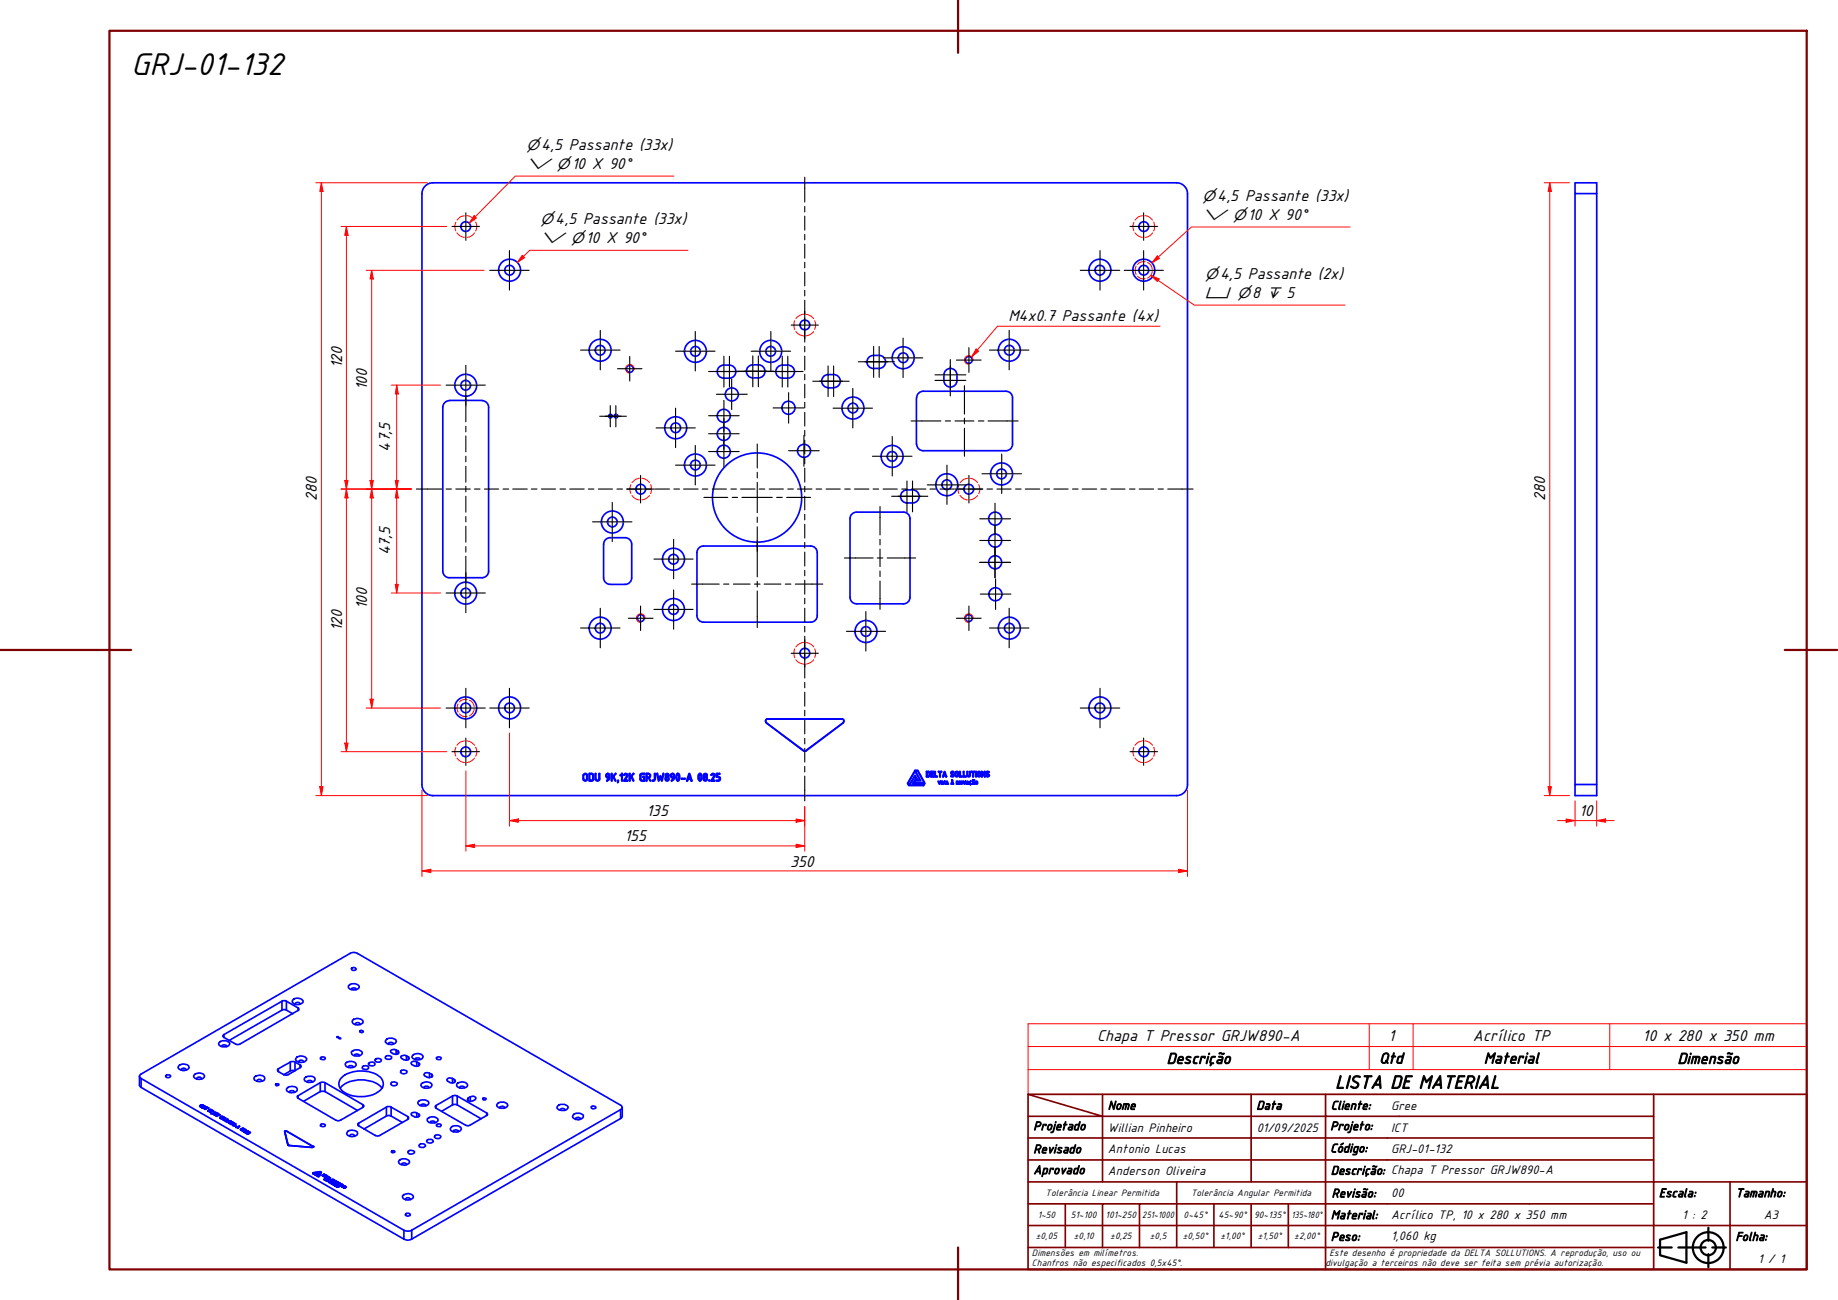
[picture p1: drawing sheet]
<svg xmlns="http://www.w3.org/2000/svg" width="420mm" height="297mm" viewBox="0 0 420 297" stroke-linecap="round" stroke-linejoin="round" font-family="sans-serif">
<defs><g id="words">
<text font-size="7.7" x="30" y="17.1">GRJ-01-132</text>
<text font-size="4.6" x="305.2" y="248.7">LISTA DE MATERIAL</text>
<g font-size="3.9">
<text x="230.5" y="73.3">M4x0.7 Passante (4x)</text>
<text x="78.2" y="84.2" transform="rotate(-90 78.2 84.2)">120</text>
<text x="83.9" y="89.2" transform="rotate(-90 83.9 89.2)">100</text>
<text x="89.2" y="103.2" transform="rotate(-90 89.2 103.2)">47,5</text>
<text x="72.5" y="114.5" transform="rotate(-90 72.5 114.5)">280</text>
<text x="353.3" y="114.5" transform="rotate(-90 353.3 114.5)">280</text>
<text x="89.2" y="126.9" transform="rotate(-90 89.2 126.9)">47,5</text>
<text x="83.9" y="139.2" transform="rotate(-90 83.9 139.2)">100</text>
<text x="78.2" y="144.3" transform="rotate(-90 78.2 144.3)">120</text>
<text x="147.8" y="186.5">135</text>
<text x="361" y="186.5">10</text>
<text x="142.7" y="192.3">155</text>
<text x="180.6" y="198">350</text>
<text x="250.8" y="237.8">Chapa T Pressor GRJW890-A</text>
<text x="317.4" y="237.8">1</text>
<text x="336.7" y="237.9">Acrílico TP</text>
<text x="375.5" y="237.8">10 x 280 x 350 mm</text>
</g>
<g font-size="3.8">
<text x="266.7" y="243.1">Descrição</text>
<text x="315.3" y="243">Qtd</text>
<text x="339.2" y="243">Material</text>
<text x="383.5" y="243.1">Dimensão</text>
</g>
<g font-size="3.4">
<text x="120.3" y="34.2">⌀4,5 Passante (33x)</text>
<text x="120.3" y="38.6">⌵ ⌀10 X 90°</text>
<text x="274.9" y="45.9">⌀4,5 Passante (33x)</text>
<text x="123.6" y="51.2">⌀4,5 Passante (33x)</text>
<text x="274.9" y="50.3">⌵ ⌀10 X 90°</text>
<text x="123.6" y="55.6">⌵ ⌀10 X 90°</text>
<text x="275.5" y="63.7">⌀4,5 Passante (2x)</text>
<text x="275.5" y="68.1">⌴ ⌀8 ↧ 5</text>
</g>
<g font-size="3">
<text x="253.2" y="253.5">Nome</text>
<text x="287.2" y="253.5">Data</text>
<text x="304.2" y="253.5">Cliente:</text>
<text x="318" y="253.5">Gree</text>
<text x="236.2" y="263.5">Revisado</text>
<text x="236.2" y="258.2">Projetado</text>
<text x="253.2" y="258.6">Willian Pinheiro</text>
<text x="253.2" y="263.5">Antonio Lucas</text>
<text x="287.3" y="258.6">01/09/2025</text>
<text x="304.1" y="263.3">Código:</text>
<text x="304.1" y="258.2">Projeto:</text>
<text x="318" y="263.5">GRJ-01-132</text>
<text x="318" y="258.6">ICT</text>
<text x="236.2" y="268.3">Aprovado</text>
<text x="253.2" y="268.5">Anderson Oliveira</text>
<text x="304.2" y="268.4">Descrição: Chapa T Pressor GRJW890-A</text>
<text x="304.4" y="273.6">Revisão:</text>
<text x="318" y="273.5">00</text>
<text x="379.2" y="273.5">Escala:</text>
<text x="396.7" y="273.5">Tamanho:</text>
<text x="304.2" y="278.6">Material:</text>
<text x="318" y="278.4">Acrílico TP, 10 x 280 x 350 mm</text>
<text x="384.6" y="278.6">1 : 2</text>
<text x="403.2" y="278.6">A3</text>
<text x="304.2" y="283.5">Peso:</text>
<text x="318" y="283.3">1,060 kg</text>
<text x="396.7" y="283.5">Folha:</text>
<text x="401.9" y="288.5">1 / 1</text>
</g>
<g font-size="2.3">
<text x="239" y="273.4">Tolerância Linear Permitida</text>
<text x="272.3" y="273.2">Tolerância Angular Permitida</text>
<text x="237.2" y="278.3">1~50</text>
<text x="244.8" y="278.3">51~100</text>
<text x="252.7" y="278.3">101~250</text>
<text x="261.1" y="278.3">251~1000</text>
<text x="270.6" y="278.3">0~45°</text>
<text x="278.5" y="278.3">45~90°</text>
<text x="286.7" y="278.3">90~135°</text>
<text x="295.2" y="278.3">135~180°</text>
<text x="235.9" y="287.1">Dimensões em milímetros.</text>
<text x="236.8" y="283.1">±0,05</text>
<text x="245.5" y="283.1">±0,10</text>
<text x="253.8" y="283.1">±0,25</text>
<text x="262.8" y="283.1">±0,5</text>
<text x="270.4" y="283.1">±0,50°</text>
<text x="279" y="283.1">±1,00°</text>
<text x="287.5" y="283.1">±1,50°</text>
<text x="295.8" y="283.1">±2,00°</text>
<text x="303.9" y="287.1">Este desenho é propriedade da DELTA SOLLUTIONS. A reprodução, uso ou</text>
<text x="235.9" y="289.2">Chanfros não especificados 0,5x45°.</text>
<text x="303" y="289.2">divulgação a terceiros não deve ser feita sem prévia autorização.</text>
</g>
</g></defs>
<!-- layer: Hidden (ABNT) -->
<g fill="none" stroke="#f00" stroke-width=".23">
<path d="M104.2 50.8a2.03 2.03 0 0 0 0 2M104.5 53.2a2.21 2.21 0 0 0 1.7 1M106.2 49.3a1.93 1.93 0 0 0-1.7 1M106.7 49.3a2.47 2.47 0 0 1 1.8 1M108.5 53.2a2.02 2.02 0 0 1-1.8 1M108.7 50.7a1.99 1.99 0 0 1 0 2.1M259.2 50.8a2.03 2.03 0 0 0 0 2M259.5 53.2a2.21 2.21 0 0 0 1.7 1M261.2 49.3a1.93 1.93 0 0 0-1.7 1M261.7 49.3a2.47 2.47 0 0 1 1.8 1M261.8 59.8a1.84 1.84 0 0 0-1.8 .6M262.3 60a1.64 1.64 0 0 1 1.1 1.5"/>
<path d="M263.5 53.2a2.02 2.02 0 0 1-1.8 1M263.7 50.7a2.56 2.56 0 0 1 0 2.1M181.7 73.3a2.8 2.8 0 0 0 0 2M181.9 75.7a2.45 2.45 0 0 0 1.8 1.1M183.7 71.8a2.45 2.45 0 0 0-1.8 1M184.2 71.8a2.44 2.44 0 0 1 1.8 1M186 75.7a2.44 2.44 0 0 1-1.8 1.1M186.2 73.3a2.56 2.56 0 0 1 0 2M259.7 60.8a1.91 1.91 0 0 0 0 1.9M260 63.1a1.64 1.64 0 0 0 1.8 .6M263.4 62a1.84 1.84 0 0 1-1.1 1.5M144.2 110.7a2.16 2.16 0 0 0 0 2.1"/>
<path d="M144.5 113.2a2.21 2.21 0 0 0 1.7 1M146.2 109.3a2.21 2.21 0 0 0-1.7 1M146.7 109.3a2.47 2.47 0 0 1 1.8 1M148.5 113.2a2.47 2.47 0 0 1-1.8 1M148.7 110.7a2.56 2.56 0 0 1 0 2.1M219.2 110.7a2.16 2.16 0 0 0 0 2.1M219.5 113.2a2.21 2.21 0 0 0 1.7 1M221.2 109.3a2.21 2.21 0 0 0-1.7 1M221.7 109.3a2.47 2.47 0 0 1 1.8 1M223.5 113.2a2.47 2.47 0 0 1-1.8 1M223.7 110.7a1.99 1.99 0 0 1 0 2.1M106.8 159.8a2 2 0 0 0-1.8 .6"/>
<path d="M181.7 148.3a2.8 2.8 0 0 0 0 2M181.9 150.7a2.45 2.45 0 0 0 1.8 1.1M183.7 146.8a2.45 2.45 0 0 0-1.8 1M184.2 146.8a2.44 2.44 0 0 1 1.8 1M186 150.7a2.44 2.44 0 0 1-1.8 1.1M186.2 148.3l.2 .6-.2 1.4M104.2 170.7a2.16 2.16 0 0 0 0 2.1M104.5 173.2a2.21 2.21 0 0 0 1.7 1M104.7 160.8a1.91 1.91 0 0 0 0 1.9M105 163.1a1.64 1.64 0 0 0 1.8 .6M106.2 169.3a2.21 2.21 0 0 0-1.7 1M106.7 169.3a2.47 2.47 0 0 1 1.8 1"/>
<path d="M107.3 160a1.64 1.64 0 0 1 1.1 1.5M108.4 162a1.84 1.84 0 0 1-1.1 1.6M108.5 173.2a2.47 2.47 0 0 1-1.8 1M108.7 170.7a1.99 1.99 0 0 1 0 2.1M259.2 170.7a2.16 2.16 0 0 0 0 2.1M259.5 173.2a2.21 2.21 0 0 0 1.7 1M261.2 169.3a2.21 2.21 0 0 0-1.7 1M261.7 169.3a2.47 2.47 0 0 1 1.8 1M263.5 173.2a2.47 2.47 0 0 1-1.8 1M263.7 170.7a2.56 2.56 0 0 1 0 2.1"/>
</g>
<!-- layer: Visible (ABNT) -->
<g fill="none" stroke="#00f" stroke-width=".38">
<path d="M133.3 177l.1-.1a.51 .51 0 0 1 .6-.1 .51 .51 0 0 1 .3 .4v.7a.51 .51 0 0 1-.5 .6 .51 .51 0 0 1-.5-.6zM133.5 177h.5l.1 .9a.35 .35 0 0 1-.3 .4 .35 .35 0 0 1-.4-.4zM134.7 176.7h.6l.4 .3v1.2l-.3 .2h-.7zM134.8 176.9l.6 .1v1.2l-.6 .1zM136.1 176.7h.1v1.2a.35 .35 0 0 0 .4 .4 .35 .35 0 0 0 .3-.4l.1-1.2h.1v1.2a.51 .51 0 0 1-.5 .6 .51 .51 0 0 1-.5-.6zM138.6 176.8l.3-.1a.91 .91 0 0 1 .6 .8 .91 .91 0 0 1-.6 .9l-.2 .1v-.1l.4-.4 .1-.2a.59 .59 0 0 1-.6-.3 .59 .59 0 0 1 0-.7zM138.7 177h.4l.1 .6-.5-.1zM139.8 176.7h.1v.8l.9-.8-.5 .7 .4 1.1-.6-1-.2 .3v.6h-.1zM141.3 178.3l.1 .1-.2 .4zM142.1 176.8l.1-.1v1.8l-.1-1.5-.2 .2h-.2zM143.9 176.7h.1v.8l.8-.8 .1 .1-.5 .6 .5 1-.1 .1-.5-1-.3 .3v.6h-.2zM147.7 176.7h.5l.5 .3v.5l-.3 .2 .3 .8-.4-.7h-.4v.6h-.2z"/>
<path d="M147.9 176.9h.3a.35 .35 0 0 1 .4 .3 .35 .35 0 0 1-.4 .4h-.3zM149.7 176.7h.1v1.3l-.1 .4-.5 .1-.1-.2 .4-.1 .1-.2zM152.1 177a.46 .46 0 0 1 .7-.2 .46 .46 0 0 1 0 .7 .49 .49 0 0 1 .1 .8 .49 .49 0 0 1-.7 0 .49 .49 0 0 1 .1-.8l-.2-.2zM152.3 177.7h.4v.5h-.4zM175.1 165.1l8.5 6.5M175.2 165.1l8.5 6.4h.6M175.5 164.3h17M175.5 164.3l-.5 .3 .2 .5M192.4 164.3l.5 .3-.2 .5M192.7 165.1l-8.5 6.4M192.8 165.1l-8.5 6.5M209.2 176.3l1.1 2h-.5l-.6-1.1-1.4 2.2-.2-.4z"/>
<path d="M209.2 177.3l.2 .5-.7 1.2h2.6l-.2 .4h-3.1zM209.2 176h.6l1.7 3-.4 .5h-3.4l-.2-.5zM209.2 176.1h.5l1.6 2.7-2.4 .1 .3-.5h1.3zM209.5 177.9l.2 .4h-.5zM222.4 178.5l.4 .7-.2-.1-.4 .1zM222.5 178.6l.1 .3h-.2z"/>
<circle cx="152.5" cy="177.1" r=".26"/>
</g>
<circle cx="157" cy="178.4" r=".19" fill="#00f"/>
<g fill="none" stroke="#00f" stroke-width=".38">
<path d="M142.8 176.8l.3-.1 .3 .3v.4l-.5 .9h.5v.2l-.8-.1 .7-1.2-.2-.3-.5 .3zM146.3 177l.4-.3h.6v.2h-.6l-.2 .3v.8l.2 .3h.5v-.7l-.3-.1 .4-.1v1.1l-.7-.1-.3-.2zM157.5 176.8h.2l.4 1.7-.2-.5h-.6l-.1 .4h-.2zM157.5 177.1l.4 .7h-.6zM159.8 176.8l.2-.1a1.11 1.11 0 0 1 0 1.8l-.4-.6v-.6zM159.9 177l.1-.1a1.09 1.09 0 0 1 0 1.4l-.2-.7zM160.9 176.8a.45 .45 0 0 1 .7 .1 .45 .45 0 0 1-.1 .6 .5 .5 0 0 1 .1 .8 .5 .5 0 0 1-.8 0 .5 .5 0 0 1 .2-.8l-.2-.3zM161 177.7h.4v.5h-.4z"/>
<circle cx="161.2" cy="177.1" r=".26"/>
</g>
<circle cx="150.1" cy="176.8" r=".19" fill="#00f"/>
<g fill="none" stroke="#00f" stroke-width=".38">
<path d="M150.2 176.7l.4 1.3 .3-.8 .4 .8 .4-1.3-.3 1.7-.1 .1-.4-.9-.3 .9zM153.4 176.8l.3-.1a.91 .91 0 0 1 .6 .8 .91 .91 0 0 1-.6 .9l-.2 .1v-.2l.5-.5a.59 .59 0 0 1-.6-.3 .59 .59 0 0 1 0-.7zM153.5 177h.4l.1 .6-.5-.1zM154.7 176.8l.2-.1a1.13 1.13 0 0 1 .3 1.7l-.3 .1-.2-.1-.1-.5-.1-.3zM154.8 177l.4 .2v.8l-.3 .3-.2-.7zM155.8 177.8h.8v.2h-.8zM162.1 178.2l.1 .1-.1 .2zM162.8 176.8l.2-.1 .4 .3v.4l-.6 .9h.6l-.1 .2-.7-.1 .7-1.2-.3-.3-.4 .3zM163.8 176.7h.7l.1 .1-.6 .1v.5a.55 .55 0 0 1 .7 .6 .55 .55 0 0 1-.9 .4l.6-.2 .1-.2-.1-.3-.6-.2zM211.8 176.3h.5l.2 .2v.8l-.3 .2h-.4zM212 176.5l.4 .1v.6l-.2 .1h-.2zM212.8 176.3h.6l-.5 .2v.3h.4v.1h-.4v.4h.5v.2h-.6z"/>
<path d="M213.6 176.3h.2v1h.4v.2l-.6-.1zM214.5 176.3h.8l-.1 .2h-.3v1l-.1-1h-.2zM215.8 176.3h.2l.4 1.1-.1 .1-.1-.3h-.5l-.2 .3zM216 176.6l.1 .4h-.3zM218.4 176.4l.2-.1 .4 .1 .1 .8a.38 .38 0 0 1-.4 .3 .38 .38 0 0 1-.4-.3zM218.6 176.5l.3 .1v.6l-.2 .1-.2-.1zM219.3 176.3h.2v1h.4v.2h-.6zM221 176.3h.2v.9l.2 .1 .3-.1v-.9h.1v.9a.38 .38 0 0 1-.4 .3 .38 .38 0 0 1-.4-.3z"/>
</g>
<circle cx="215.5" cy="177.4" r=".19" fill="#00f"/>
<g fill="none" stroke="#00f" stroke-width=".38">
<path d="M214.4 178.5l.4 .6 .3-.6-.3 .7zM215.2 178.5h.1v.7h-.1zM215.5 178.5l.2 .6 .3-.6-.2 .7zM216.4 178.5l.4 .7-.2-.1-.4 .1zM216.5 178.6l.1 .3h-.3zM217.4 176.5l.2-.2 .5 .1-.6 .2 .6 .4v.3l-.3 .2-.4-.1v-.2l.5 .1v-.3l-.5-.2zM217.6 178.2l.2 .2zM217.6 178.5l.4 .7-.2-.1-.4 .1zM217.7 178.6l.1 .3h-.2zM218.6 178.5h.2v.7h-.2zM218.9 178.5l.4 .5v-.5h.1v.7l-.4-.5v.5h-.1zM219.6 178.5h.4v.6h-.4z"/>
<path d="M219.6 178.6h.3l-.1 .5zM220.2 176.3h.1v1h.5v.2h-.6zM221.2 178.5l.3 .7-.1-.1-.5 .1zM221.2 178.6l.1 .3h-.2zM221.7 178.5h.4l-.4 .1 .1 .5 .3 .1-.3 .2zM222.1 176.3h.7v.2h-.3l-.1 1v-1h-.3zM222.3 178.2h.5l-.2 .2zM223 176.3h.2l-.1 1.2zM223.5 176.4l.1-.1 .5 .1 .1 .8a.38 .38 0 0 1-.4 .3 .38 .38 0 0 1-.4-.3zM223.6 176.5l.4 .1v.6l-.2 .1-.2-.1zM224.4 176.3l.6 .9v-.9h.2l-.1 1.2-.6-.9v.9h-.1zM225.6 176.3l.5 .1-.5 .2 .5 .4v.3l-.2 .2-.5-.1 .1-.2 .2 .1 .3-.1-.6-.4z"/>
</g>
<circle cx="222.6" cy="178.2" r=".19" fill="#00f"/>
<g fill="none" stroke="#00f" stroke-width=".38">
<path d="M96.5 44.2v135M98.9 41.8h170.1M99 41.8a2.51 2.51 0 0 0-2.5 2.5M269 41.8a2.51 2.51 0 0 1 2.5 2.5M271.5 44.2v135M360 41.8h5v2.4h-5zM360 44.2v135M365 44.2v135h-5v2.6h5v-2.6M102.7 91.5h7.5M102.7 91.6a1.49 1.49 0 0 0-1.5 1.4v37.5a1.49 1.49 0 0 0 1.5 1.5h7.5M110.2 91.6a1.49 1.49 0 0 1 1.5 1.4v37.5a1.49 1.49 0 0 1-1.5 1.5M165.4 83.4a1.49 1.49 0 0 0-1.4 1.5 1.49 1.49 0 0 0 1.4 1.5"/>
<path d="M165.5 83.4h1.3M165.5 86.4h1.3M166.7 83.4a1.49 1.49 0 0 1 1.5 1.5 1.49 1.49 0 0 1-1.5 1.5M172.1 83.4h1.3M172.1 86.3h1.3M172.1 83.4a1.49 1.49 0 0 0-1.5 1.5 1.49 1.49 0 0 0 1.5 1.4M173.4 83.4a1.49 1.49 0 0 1 1.5 1.5 1.49 1.49 0 0 1-1.5 1.4M178.8 83.4h1.3M178.8 86.4h1.3M178.8 83.4a1.49 1.49 0 0 0-1.4 1.5 1.49 1.49 0 0 0 1.4 1.5M180.1 83.4a1.49 1.49 0 0 1 1.5 1.5 1.49 1.49 0 0 1-1.5 1.5M189.3 85.6a2.33 2.33 0 0 1 2.5 .6 1.49 1.49 0 0 1 .1 1.6 1.49 1.49 0 0 1-1.3 .8"/>
<path d="M189.3 88.6h1.3M189.3 85.6a1.49 1.49 0 0 0-1.5 1.5 1.49 1.49 0 0 0 1.5 1.5M199.7 81.2a1.49 1.49 0 0 0-1.5 1.5 1.49 1.49 0 0 0 1.5 1.5M199.7 81.2h1.3M199.7 84.2h1.3M200.9 81.2a1.49 1.49 0 0 1 1.5 1.5 1.49 1.49 0 0 1-1.5 1.5M209.5 90.9v10.6M211 89.4h18.9M211 89.4a1.49 1.49 0 0 0-1.5 1.5M216.4 84.5a1.49 1.49 0 0 1 1.5-.2 1.49 1.49 0 0 1 .9 1.4 2.3 2.3 0 0 1-.7 2.5 1.49 1.49 0 0 1-1.5 .1 1.49 1.49 0 0 1-.8-1.4 2.28 2.28 0 0 1 .6-2.4zM230 89.4a1.49 1.49 0 0 1 1.5 1.5M231.5 90.9v10.6a1.49 1.49 0 0 1-1.5 1.5"/>
<path d="M194.3 118.5v18M195.8 117a1.49 1.49 0 0 0-1.5 1.5M195.8 117h10.8M206.5 117a1.49 1.49 0 0 1 1.5 1.5M208 118.5v18M208.6 111.9a2.28 2.28 0 0 0-2.4 .6 1.49 1.49 0 0 0-.2 1.6 1.49 1.49 0 0 0 1.4 .8h1.2M208.6 111.9a1.49 1.49 0 0 1 1.5 1.5 1.49 1.49 0 0 1-1.5 1.5M209.5 101.5a1.49 1.49 0 0 0 1.5 1.5M211 103h18.9M142.9 122.9h-3.4a1.49 1.49 0 0 0-1.5 1.5v7.6a1.49 1.49 0 0 0 1.5 1.5h3.4M142.9 122.9a1.49 1.49 0 0 1 1.5 1.5v7.6a1.49 1.49 0 0 1-1.5 1.5M159.3 126.3v14.4a1.49 1.49 0 0 0 1.5 1.5"/>
<path d="M160.8 124.8a1.49 1.49 0 0 0-1.5 1.5M160.8 124.8h24.5a1.49 1.49 0 0 1 1.5 1.5M186.8 126.3v14.4a1.49 1.49 0 0 1-1.5 1.5h-24.5M194.3 136.5a1.49 1.49 0 0 0 1.5 1.5M195.8 138h10.8M208 136.5a1.49 1.49 0 0 1-1.5 1.5M96.5 179.3a2.51 2.51 0 0 0 2.5 2.5M220.2 178.5l.3 .6 .3-.6-.3 .7zM223 178.5h.4v.6h-.4zM223.1 178.6l.3 .1v.3l-.2 .1zM271.5 179.3a2.51 2.51 0 0 1-2.5 2.5M98.9 181.8h170.1"/>
<path d="M47.8 253.7l.1-.2 .4 .2M47.8 253.7l.1 .1M47.9 253.8l-.4 .1M47.9 253.6l-.1 .1 .1 .1M48.1 253.7l-.2 .1M48.2 253.5v.2M76.8 271l.3-.1zM76.8 271l.2 .1M76.9 271h.1zM76.9 271.1h.1M76.9 271h.1M77.1 271l-.2 .1"/>
<circle cx="106.5" cy="51.8" r="1.11"/>
<circle cx="261.5" cy="51.8" r="1.11"/>
<circle cx="116.5" cy="61.7" r="1.11"/>
<circle cx="116.5" cy="61.7" r="2.51"/>
<circle cx="184" cy="74.2" r="1.11"/>
<circle cx="251.4" cy="61.7" r="1.11"/>
<circle cx="251.4" cy="61.7" r="2.51"/>
<circle cx="261.5" cy="61.7" r="1.11"/>
<circle cx="261.5" cy="61.7" r="2.51"/>
<circle cx="106.5" cy="88" r="1.11"/>
<circle cx="106.5" cy="88" r="2.51"/>
<circle cx="137.2" cy="80" r="1.11"/>
<circle cx="137.2" cy="80" r="2.51"/>
<circle cx="139.5" cy="95.1" r=".41"/>
<circle cx="140.8" cy="95.1" r=".41"/>
<circle cx="144" cy="84.3" r=".79"/>
<circle cx="154.5" cy="97.7" r="1.11"/>
<circle cx="154.5" cy="97.7" r="2.51"/>
<circle cx="159" cy="80.3" r="1.11"/>
<circle cx="159" cy="80.3" r="2.51"/>
<circle cx="165.4" cy="95" r="1.49"/>
<circle cx="165.4" cy="99.1" r="1.49"/>
<circle cx="167.3" cy="90.1" r="1.49"/>
<circle cx="176.2" cy="80.3" r="1.11"/>
<circle cx="176.2" cy="80.3" r="2.51"/>
<circle cx="180.2" cy="93.2" r="1.49"/>
<circle cx="195" cy="93.2" r="1.11"/>
<circle cx="195" cy="93.2" r="2.51"/>
<circle cx="206.5" cy="81.7" r="1.11"/>
<circle cx="206.5" cy="81.7" r="2.51"/>
<circle cx="221.5" cy="82.3" r=".79"/>
<circle cx="230.7" cy="80" r="1.11"/>
<circle cx="230.7" cy="80" r="2.51"/>
<circle cx="140" cy="119.3" r="1.11"/>
<circle cx="140" cy="119.3" r="2.51"/>
<circle cx="146.5" cy="111.8" r="1.11"/>
<circle cx="159" cy="106.3" r="1.11"/>
<circle cx="159" cy="106.3" r="2.51"/>
<circle cx="165.4" cy="103.2" r="1.49"/>
<circle cx="173.1" cy="113.7" r="10.2"/>
<circle cx="183.8" cy="103" r="1.49"/>
<circle cx="203.9" cy="104.3" r="1.11"/>
<circle cx="203.9" cy="104.3" r="2.51"/>
<circle cx="216.4" cy="110.8" r="1.11"/>
<circle cx="216.4" cy="110.8" r="2.51"/>
<circle cx="221.5" cy="111.8" r="1.11"/>
<circle cx="227.5" cy="118.5" r="1.49"/>
<circle cx="228.9" cy="108.3" r="1.11"/>
<circle cx="228.9" cy="108.3" r="2.51"/>
<circle cx="106.5" cy="135.5" r="1.11"/>
<circle cx="106.5" cy="135.5" r="2.51"/>
<circle cx="154" cy="127.8" r="1.11"/>
<circle cx="154" cy="139.3" r="1.11"/>
<circle cx="154" cy="139.3" r="2.51"/>
<circle cx="154" cy="127.8" r="2.51"/>
<circle cx="227.5" cy="123.5" r="1.49"/>
<circle cx="227.5" cy="128.5" r="1.49"/>
<circle cx="227.6" cy="135.8" r="1.49"/>
<circle cx="137.2" cy="143.5" r="1.11"/>
<circle cx="137.2" cy="143.5" r="2.51"/>
<circle cx="146.5" cy="141.2" r=".79"/>
<circle cx="184" cy="149.2" r="1.11"/>
<circle cx="198" cy="144.3" r="1.11"/>
<circle cx="198" cy="144.3" r="2.51"/>
<circle cx="221.5" cy="141.2" r=".79"/>
<circle cx="230.7" cy="143.5" r="1.11"/>
<circle cx="230.7" cy="143.5" r="2.51"/>
<circle cx="106.5" cy="161.8" r="1.11"/>
<circle cx="106.5" cy="171.8" r="1.11"/>
<circle cx="106.5" cy="161.8" r="2.51"/>
<circle cx="116.5" cy="161.8" r="1.11"/>
<circle cx="116.5" cy="161.8" r="2.51"/>
<circle cx="251.4" cy="161.8" r="1.11"/>
<circle cx="251.4" cy="161.8" r="2.51"/>
<circle cx="261.5" cy="171.8" r="1.11"/>
</g>
<!-- layer: Visible Narrow (ABNT) -->
<path d="M145 84.5a.98 .98 0 0 0-.8-1.2 .98 .98 0 0 0-1.2 .8 .98 .98 0 0 0 .8 1.2M222.4 82.4a.98 .98 0 0 0-.8-1.1 .98 .98 0 0 0-1.1 .8 .98 .98 0 0 0 .8 1.1M147.4 141.4a.98 .98 0 0 0-.8-1.1 .98 .98 0 0 0-1.1 .8 .98 .98 0 0 0 .8 1.1M222.4 141.4a.98 .98 0 0 0-.8-1.1 .98 .98 0 0 0-1.1 .8 .98 .98 0 0 0 .8 1.1" fill="none" stroke="#f00" stroke-width=".23"/>
<!-- layer: Visible (ABNT) -->
<circle cx="48.2" cy="253.5" r=".19" fill="#00f"/>
<path d="M47.5 253.8l.1 .1M47.9 253.6l.2 .1M48.1 253.7l-.2 .1M48.2 253.7l-.7 .2M48.2 253.5l-.4 .1 .1 .2-.1 .1-.2-.1M48.5 253.7l-.3 .2M48.8 253.9h.1M48.8 253.9h-.6h.6" fill="none" stroke="#00f" stroke-width=".38"/>
<circle cx="48.5" cy="253.7" r=".19" fill="#00f"/>
<path d="M48.5 253.7h.1" fill="none" stroke="#00f" stroke-width=".38"/>
<circle cx="48.5" cy="253.7" r=".19" fill="#00f"/>
<path d="M47.9 254l.6-.3zM48.5 253.7h.1" fill="none" stroke="#00f" stroke-width=".38"/>
<circle cx="47.9" cy="254" r=".19" fill="#00f"/>
<g fill="none" stroke="#00f" stroke-width=".38">
<path d="M48.3 253.9l-.1 .3 .1-.3-.4 .1M48.7 254.5v.1M48.8 253.9h-.4l-.2 .3M49 254.2h.1M49 254.2h.2l-.5 .4 .5-.4M49.3 254.2h.1M49.3 254.2h-.3h.3M71.6 268l1.6-.2-.4 .7-.2-.2 .2-.3-1.2 .1zM71.6 268.1l1.2-.1-.8 .2 1 .6h-.2M72.1 268.3l.3-.1 .5 .3 .3-.7 .2 .1-.4 .8zM72.5 268.2l.1 .1 .1-.2-.1 .2zM72.7 268.1l-.2 .1"/>
<path d="M72.8 268l-.7 .3M72.8 268l-1.2 .1M73 268.8h-.2l-1.2-.7 1.2 .7M73.2 267.8l-.4 .7-.2-.2M73.2 267.8l.3 .1-.5 .9h-.3l-1.2-.7 .1-.1M73.2 267.7l-1.6 .3M73.4 267.9l-.4 .8-.9-.4M73.5 267.9l-.3-.1-1.7 .3"/>
</g>
<circle cx="48.7" cy="254.6" r=".19" fill="#00f"/>
<path d="M49.3 254.2l-.6 .4M71.5 261.9l.1 .2" fill="none" stroke="#00f" stroke-width=".38"/>
<circle cx="71.5" cy="261.9" r=".19" fill="#00f"/>
<path d="M65.2 258.5l.7 3.2M65.8 261.6l.2 .1M71.6 262.1h-.1" fill="none" stroke="#00f" stroke-width=".38"/>
<circle cx="65.8" cy="261.6" r=".19" fill="#00f"/>
<path d="M49.7 254.7h.5zM49.8 254.6h.1M49.9 254.6l-.2 .1M49.9 254.6h.1M50.2 254.7h.1M65.1 258.6l.7 3M65.5 258.5l6 3.4M66 261.7l5.3 .5M66 261.7l-.2-.1-.7-3 .1-.2h.3l6 3.5M71.5 261.9l-.2 .3M71.5 261.9l.1 .2-.3 .1" fill="none" stroke="#00f" stroke-width=".38"/>
<circle cx="49.8" cy="254.6" r=".19" fill="#00f"/>
<path d="M49.3 254.9l.5-.3zM49.3 254.9h.1M49.8 254.6h.1" fill="none" stroke="#00f" stroke-width=".38"/>
<circle cx="49.3" cy="254.9" r=".19" fill="#00f"/>
<path d="M45.7 252.8h.3M45.7 252.7h.1M45.7 252.7l.1 .2 .6-.2M45.8 252.7v.1M45.8 252.8h.2M45.8 252.8h.1M46 252.5l.4 .1M46 252.5l-.3 .2M46.4 252.6l-.4 .2M49.8 254.8l-.2 .3 .2-.3-.5 .1M50.2 254.7l-.6 .4" fill="none" stroke="#00f" stroke-width=".38"/>
<circle cx="45.7" cy="252.7" r=".19" fill="#00f"/>
<path d="M46 252.5l-.3 .2M46 252.5h.4M46 252.5h.4l-.4 .3M46.4 252.5v.2M46.4 252.5h.1M51 255.8l.1 .1M51.1 255.6l-.1 .3 .1-.3-.4 .1M51.2 255.4l-.2 .1 .1 .1-.1-.1" fill="none" stroke="#00f" stroke-width=".38"/>
<circle cx="51.1" cy="255.6" r=".19" fill="#00f"/>
<path d="M51.4 255.4l.1 .2-.4 .3" fill="none" stroke="#00f" stroke-width=".38"/>
<circle cx="51.4" cy="255.4" r=".19" fill="#00f"/>
<path d="M50.7 255.6v.1M51.2 255.3h.1M51.2 255.4h.1M51.2 255.3l-.5 .4 .5-.3M51.2 255.3v.1M51.3 255.3l.1 .1zM51.4 255.4l.1 .2" fill="none" stroke="#00f" stroke-width=".38"/>
<circle cx="50.7" cy="255.7" r=".19" fill="#00f"/>
<path d="M51.2 255.4l.2 .2" fill="none" stroke="#00f" stroke-width=".38"/>
<circle cx="51.4" cy="255.6" r=".19" fill="#00f"/>
<g fill="none" stroke="#00f" stroke-width=".38">
<path d="M46.1 253h.1M46.2 253l.1 .2M46.3 253.2h.2M46.3 253.1h.2M46.6 252.7h.1M46.6 252.7l-.6 .3M46.6 252.7l-.5 .3M46.7 252.7l.1 .2M46.7 252.7l.2 .1M46.7 252.7l-.5 .3 .1 .2M46.8 253l-.3 .2M46.9 252.8v.1"/>
<path d="M46.9 252.9l-.4 .3M46.9 252.8v.1l-.4 .3-.4-.2M51.2 256h.1M51.3 256h.2h-.2M51.3 256h.1M51.4 255.6h-.3h.3"/>
</g>
<circle cx="51.2" cy="256" r=".19" fill="#00f"/>
<path d="M52 255.8l-.6 .3-.2-.1" fill="none" stroke="#00f" stroke-width=".38"/>
<circle cx="52" cy="255.8" r=".19" fill="#00f"/>
<path d="M51.9 255.8h.1" fill="none" stroke="#00f" stroke-width=".38"/>
<circle cx="51.9" cy="255.8" r=".19" fill="#00f"/>
<path d="M51.5 256l.4-.2-.4 .2M51.9 255.8h.1" fill="none" stroke="#00f" stroke-width=".38"/>
<circle cx="47.5" cy="253.2" r=".19" fill="#00f"/>
<path d="M47.5 253.2l-.4 .2h-.4" fill="none" stroke="#00f" stroke-width=".38"/>
<circle cx="47.2" cy="253" r=".19" fill="#00f"/>
<path d="M47.1 253.4h-.3M47.2 253l-.5 .3M47.5 253.2l-.4 .2" fill="none" stroke="#00f" stroke-width=".38"/>
<circle cx="47.5" cy="253.2" r=".19" fill="#00f"/>
<path d="M47.2 253l-.5 .4 .3 .1 .5-.3" fill="none" stroke="#00f" stroke-width=".38"/>
<circle cx="47.2" cy="253" r=".19" fill="#00f"/>
<path d="M47.2 253l-.4 .4M53 256.5h-.2" fill="none" stroke="#00f" stroke-width=".38"/>
<circle cx="52.8" cy="256.5" r=".19" fill="#00f"/>
<path d="M53 256.3v.2" fill="none" stroke="#00f" stroke-width=".38"/>
<circle cx="53" cy="256.3" r=".19" fill="#00f"/>
<path d="M52.6 256.3l.4 .1" fill="none" stroke="#00f" stroke-width=".38"/>
<circle cx="52.6" cy="256.3" r=".19" fill="#00f"/>
<path d="M52.6 256.3l-.2 .2M53 256.3h-.4v.2" fill="none" stroke="#00f" stroke-width=".38"/>
<circle cx="52.4" cy="256.5" r=".19" fill="#00f"/>
<path d="M52.4 256.5h.2M52.4 256.7h.2" fill="none" stroke="#00f" stroke-width=".38"/>
<circle cx="52.4" cy="256.7" r=".19" fill="#00f"/>
<path d="M52.4 256.7h.2M52.6 256.6h.1M52.6 256.5v.1M52.7 256.5h.2" fill="none" stroke="#00f" stroke-width=".38"/>
<circle cx="52.7" cy="256.5" r=".19" fill="#00f"/>
<path d="M52.7 256.5h.2" fill="none" stroke="#00f" stroke-width=".38"/>
<circle cx="52.9" cy="256.5" r=".19" fill="#00f"/>
<path d="M52.4 256.5h.1M52.3 256.5l.2 .2 .3-.2M52.3 256.5v.1M52.9 256.3l.1 .1" fill="none" stroke="#00f" stroke-width=".38"/>
<circle cx="52.8" cy="256.5" r=".19" fill="#00f"/>
<path d="M48.2 254.4h.1M48.4 254.4h.1M48.4 254.4h-.1M48.5 254.4h-.2M52.6 256.5l-.2 .1M52.9 256.3l-.2 .1" fill="none" stroke="#00f" stroke-width=".38"/>
<circle cx="48.3" cy="254.4" r=".19" fill="#00f"/>
<path d="M48.3 254.4h.1M49.3 254.4l.4 .1M54 257.5h.1M54 257.5l.4 .2-.1 .1 .1-.1-.1-.2 .1 .1M54 257.5l.7-.1zM54.4 257.6l.2-.2zM54.6 257.4l-.3 .1M54.8 257.4l-.5 .4" fill="none" stroke="#00f" stroke-width=".38"/>
<circle cx="49.3" cy="254.4" r=".19" fill="#00f"/>
<path d="M49 254.7l.2 .1M49.3 254.4l.3 .2-.7 .1M49.5 254.6h.1" fill="none" stroke="#00f" stroke-width=".38"/>
<circle cx="49.3" cy="254.4" r=".19" fill="#00f"/>
<path d="M49.3 254.4h.4" fill="none" stroke="#00f" stroke-width=".38"/>
<circle cx="49.7" cy="254.4" r=".19" fill="#00f"/>
<path d="M49.5 254.6h-.6l.3 .1M49.7 254.4v.2l-.7 .1 .2 .1M55.4 257.9h.2" fill="none" stroke="#00f" stroke-width=".38"/>
<circle cx="55.4" cy="257.9" r=".19" fill="#00f"/>
<path d="M55.4 257.9h.2" fill="none" stroke="#00f" stroke-width=".38"/>
<circle cx="55.6" cy="257.9" r=".19" fill="#00f"/>
<path d="M55 258v.1M55.1 258.2h.1M55.2 257.9h.2zM55.2 257.9l-.2 .1M55.2 258l.3-.1 .1 .1M55.4 258h.2zM55.4 258l-.2 .2 .2-.1M55.6 257.9v.1M55.7 257.9h-.1a.35 .35 0 0 1-.2 .3 .35 .35 0 0 1-.4-.2" fill="none" stroke="#00f" stroke-width=".38"/>
<circle cx="55.1" cy="258.2" r=".19" fill="#00f"/>
<path d="M55.1 258v.2h.1" fill="none" stroke="#00f" stroke-width=".38"/>
<circle cx="55.1" cy="258.2" r=".19" fill="#00f"/>
<path d="M50.4 255.4l.1 .2 .3-.2M50.6 255.1h.3M50.6 255.1l-.4 .3M50.7 255.4h.2M50.9 255.1l.2 .2M55.2 258h-.1" fill="none" stroke="#00f" stroke-width=".38"/>
<circle cx="50.6" cy="255.1" r=".19" fill="#00f"/>
<path d="M50.7 255.3l.1 .1M50.8 255.4l-.3 .1M50.9 255.1l.2 .2-.3-.2-.4 .2 .1 .3" fill="none" stroke="#00f" stroke-width=".38"/>
<circle cx="50.7" cy="255.3" r=".19" fill="#00f"/>
<path d="M50.7 255.3l.2 .1" fill="none" stroke="#00f" stroke-width=".38"/>
<circle cx="50.9" cy="255.4" r=".19" fill="#00f"/>
<path d="M50.6 255.1l-.4 .3 .3 .2 .4-.2M56.1 258.2l-.2 .1" fill="none" stroke="#00f" stroke-width=".38"/>
<circle cx="55.9" cy="258.3" r=".19" fill="#00f"/>
<path d="M56.1 258.1v.1" fill="none" stroke="#00f" stroke-width=".38"/>
<circle cx="56.1" cy="258.1" r=".19" fill="#00f"/>
<path d="M55.8 258.1l.3 .1" fill="none" stroke="#00f" stroke-width=".38"/>
<circle cx="55.8" cy="258.1" r=".19" fill="#00f"/>
<path d="M55.8 258.1l-.3 .1M56.1 258.1l-.2-.1-.2 .2" fill="none" stroke="#00f" stroke-width=".38"/>
<circle cx="55.5" cy="258.2" r=".19" fill="#00f"/>
<path d="M55.5 258.2h.2M55.5 258.4h.2" fill="none" stroke="#00f" stroke-width=".38"/>
<circle cx="55.5" cy="258.4" r=".19" fill="#00f"/>
<path d="M55.5 258.4h.2M55.8 258.4h.1M55.8 258.2v.2M55.8 258.2h.2" fill="none" stroke="#00f" stroke-width=".38"/>
<circle cx="55.8" cy="258.2" r=".19" fill="#00f"/>
<path d="M55.8 258.2h.2" fill="none" stroke="#00f" stroke-width=".38"/>
<circle cx="56" cy="258.2" r=".19" fill="#00f"/>
<path d="M55.5 258.2h.1M55.4 258.2l.1 .3 .4-.2M55.4 258.3v.1M56 258.1v.1" fill="none" stroke="#00f" stroke-width=".38"/>
<circle cx="55.9" cy="258.3" r=".19" fill="#00f"/>
<path d="M52.1 256.2l-.2 .2M52.1 255.9h.1M52.1 255.9l-.4 .4M52.3 256.1l-.5 .1M52.6 256.1l-.5 .2M55.8 258.2l-.4 .2M56 258.1l-.2 .1" fill="none" stroke="#00f" stroke-width=".38"/>
<circle cx="52.6" cy="256.1" r=".19" fill="#00f"/>
<path d="M52.1 255.9h.1" fill="none" stroke="#00f" stroke-width=".38"/>
<circle cx="52.1" cy="255.8" r=".19" fill="#00f"/>
<path d="M52.1 256.1l-.4 .2M52.1 255.8l-.4 .4M52.1 255.9l-.3 .3 .4-.1-.1 .2 .5-.2M52.6 256.1h.1M52.6 256.1l-.7 .3 .2-.2M55.9 258.7l.7-.1zM55.9 258.7h.1M55.9 258.7l.4 .1M56.1 258.7l.2 .2zM56.4 258.4h.3M56.7 258.4l-.1 .3h-.5M56.7 258.4l.1 .2" fill="none" stroke="#00f" stroke-width=".38"/>
<circle cx="56.4" cy="258.4" r=".19" fill="#00f"/>
<path d="M56.4 258.4l.3 .1" fill="none" stroke="#00f" stroke-width=".38"/>
<circle cx="56.4" cy="258.4" r=".19" fill="#00f"/>
<path d="M56.4 258.4v.1" fill="none" stroke="#00f" stroke-width=".38"/>
<circle cx="56.4" cy="258.4" r=".19" fill="#00f"/>
<g fill="none" stroke="#00f" stroke-width=".38">
<path d="M52.7 256.8h.1M52.8 256.8h.1M52.8 256.8h.3M53 256.6v.1M53 256.7l.2 .1M53 256.6l.1 .2M53 256.6h.1M53.1 256.6l.4 .1M53.1 256.7h.3l-.2 .1M53.1 256.8h.1M53.1 256.5h.3M53.4 256.7l-.2 .1"/>
<path d="M53.4 256.5l.1 .2-.4 .2-.3-.1M53.4 256.5v.1M56.4 258.5l.2 .1M74.1 268.4l-.4 .2M74.3 268.5l-.3 .2-.3-.1"/>
</g>
<circle cx="73.9" cy="268.7" r=".19" fill="#00f"/>
<path d="M73.9 268.7h.1z" fill="none" stroke="#00f" stroke-width=".38"/>
<circle cx="74" cy="268.7" r=".19" fill="#00f"/>
<path d="M74 268.3h.1M74.1 268.3l.1 .1z" fill="none" stroke="#00f" stroke-width=".38"/>
<circle cx="74" cy="268.3" r=".19" fill="#00f"/>
<path d="M73.7 268.5l.3-.2zM73.7 268.5v.1M74 268.3h.1" fill="none" stroke="#00f" stroke-width=".38"/>
<circle cx="73.7" cy="268.6" r=".19" fill="#00f"/>
<path d="M53.3 257.1l.2 .1M53.3 257.1h.2M53.6 256.8h.2M53.6 256.8l-.5 .3M53.6 256.8l-.3 .3M53.6 257l-.1 .2M53.6 256.8h.2l-.2 .2M53.8 256.9l-.2 .1M53.8 256.9v-.1a.45 .45 0 0 1-.7 .3l.1-.1M74.1 268.4l.1 .1-.2 .2 .2-.2" fill="none" stroke="#00f" stroke-width=".38"/>
<circle cx="53.2" cy="257" r=".19" fill="#00f"/>
<path d="M53.3 256.9l-.1 .1" fill="none" stroke="#00f" stroke-width=".38"/>
<circle cx="53.3" cy="256.9" r=".19" fill="#00f"/>
<path d="M53.6 256.8l-.3 .1M53.6 256.8h.2M53.6 256.8h.1M74.3 268.7h.1zM74.3 268.7h.3M74.4 268.7h.1M74.4 268.5h.1M74.5 268.5l.1 .2z" fill="none" stroke="#00f" stroke-width=".38"/>
<circle cx="74.4" cy="268.5" r=".19" fill="#00f"/>
<path d="M74 268.8l.4-.3zM74 268.8h.1M74 268.8l.2 .1M74.4 268.7l-.3 .1M74.4 268.5h.1" fill="none" stroke="#00f" stroke-width=".38"/>
<circle cx="53.7" cy="257.2" r=".19" fill="#00f"/>
<path d="M53.7 257.2l.3 .2z" fill="none" stroke="#00f" stroke-width=".38"/>
<circle cx="53.7" cy="257.2" r=".19" fill="#00f"/>
<path d="M53.7 257.2l.3 .2M75 268.9h.1M75.1 268.9l.2 .1zM75.3 269l-.6 .2" fill="none" stroke="#00f" stroke-width=".38"/>
<circle cx="75" cy="268.9" r=".19" fill="#00f"/>
<path d="M55.8 258.6h.1M74.7 269.2h.1M75.1 268.9l-.4 .3 .4-.2" fill="none" stroke="#00f" stroke-width=".38"/>
<circle cx="55.8" cy="258.6" r=".19" fill="#00f"/>
<path d="M55.8 258.6h.1M76.3 269.7h.2M76.5 269.7v.2M76.5 269.7l.1 .1" fill="none" stroke="#00f" stroke-width=".38"/>
<circle cx="76.3" cy="269.7" r=".19" fill="#00f"/>
<path d="M56.4 258.9h.1M56.4 258.9l.2 .2 .2-.2M56.8 258.8l.1 .1M57.2 258.7l-.3-.1-.3 .2M76.1 269.9l.2-.2zM76.1 269.9h.2M76.1 269.9l.2 .1M76.3 269.7h.2M76.3 269.9h.2zM76.5 269.9l-.2-.2-.2 .2M76.5 269.8l-.1 .2-.4-.1" fill="none" stroke="#00f" stroke-width=".38"/>
<circle cx="56.4" cy="258.9" r=".19" fill="#00f"/>
<path d="M56.4 258.9l.2 .2M56.4 259h.4M56.6 259h.2M56.7 258.7v.1M56.7 258.8l.2-.2 .3 .1h-.2l-.2 .2M56.7 258.8l.1 .1M56.8 259v.1M56.8 258.9v.1M56.8 258.8v.2M76.5 270.1l.1 .1zM76.6 270.2h-.1M76.7 269.9l-.2 .2" fill="none" stroke="#00f" stroke-width=".38"/>
<circle cx="76.7" cy="269.9" r=".19" fill="#00f"/>
<path d="M76.3 270.1l.4-.2zM76.7 269.9h.1" fill="none" stroke="#00f" stroke-width=".38"/>
<circle cx="76.3" cy="270.1" r=".19" fill="#00f"/>
<path d="M74.7 268.7h.1M76.3 270.1l.2 .1" fill="none" stroke="#00f" stroke-width=".38"/>
<circle cx="74.7" cy="268.7" r=".19" fill="#00f"/>
<path d="M74.3 268.9l.4-.2zM74.3 268.9v.1M74.3 269h.2M74.4 269h.1" fill="none" stroke="#00f" stroke-width=".38"/>
<circle cx="74.7" cy="268.7" r=".19" fill="#00f"/>
<path d="M74.7 268.7h.1M74.7 268.7l-.2 .3M77.1 270.5h.1M77.4 270.2l-.3 .3" fill="none" stroke="#00f" stroke-width=".38"/>
<circle cx="77.4" cy="270.2" r=".19" fill="#00f"/>
<path d="M77.3 270.2h.1" fill="none" stroke="#00f" stroke-width=".38"/>
<circle cx="77.3" cy="270.2" r=".19" fill="#00f"/>
<path d="M77.1 270.4l.2-.2zM77.1 270.4v.2l.5-.2M77.1 270.4l-.1 .1M77.3 270.2h.1" fill="none" stroke="#00f" stroke-width=".38"/>
<circle cx="77.6" cy="270.4" r=".19" fill="#00f"/>
<path d="M77.5 270.4h.1" fill="none" stroke="#00f" stroke-width=".38"/>
<circle cx="77.5" cy="270.4" r=".19" fill="#00f"/>
<path d="M77.1 270.5h.2M77.1 270.6h.2M77.3 270.5l.2-.1zM77.5 270.4h.1" fill="none" stroke="#00f" stroke-width=".38"/>
<circle cx="75.2" cy="269.5" r=".19" fill="#00f"/>
<path d="M75.3 269.4l-.1 .1M75.4 269.2l-.1 .2M75.6 269.2l-.6 .2" fill="none" stroke="#00f" stroke-width=".38"/>
<circle cx="75.2" cy="269.3" r=".19" fill="#00f"/>
<path d="M75 269.4l.6-.2-.4 .3M75.4 269.2l-.1 .2" fill="none" stroke="#00f" stroke-width=".38"/>
<circle cx="75.2" cy="269.5" r=".19" fill="#00f"/>
<path d="M75 269.4l.2 .1M75 269.4h.1M75.4 269.2l-.2 .1M78 270.6l-.3 .3" fill="none" stroke="#00f" stroke-width=".38"/>
<circle cx="78" cy="270.6" r=".19" fill="#00f"/>
<path d="M77.7 270.9l.3-.3zM78 270.6h.1" fill="none" stroke="#00f" stroke-width=".38"/>
<circle cx="77.7" cy="270.9" r=".19" fill="#00f"/>
<path d="M75.7 269.7h.2M75.9 269.6l.2 .1M76.1 269.5l-.2 .1M76.1 269.5l.2 .1zM77.7 270.9h.1" fill="none" stroke="#00f" stroke-width=".38"/>
<circle cx="76.1" cy="269.5" r=".19" fill="#00f"/>
<path d="M75.8 269.7h.1M75.9 269.5v.3M76 269.7v.1l-.3-.1 .1 .1M76.3 269.6l-.3-.1v.2" fill="none" stroke="#00f" stroke-width=".38"/>
<circle cx="75.9" cy="269.5" r=".19" fill="#00f"/>
<g fill="none" stroke="#00f" stroke-width=".38">
<path d="M75.9 269.5h.2M78.6 271.3h.1M78.5 271.3l.1 .1 .3-.1M78.7 271.4h.1M78.8 271.1h.2M78.8 271.2h.2M78.8 271.1l-.1 .2M78.8 271.2v.2h-.1M78.8 271.3l.1 .1zM78.8 271.3h.3M78.8 271.1v.1M79 271.1l.1 .2"/>
<path d="M79 271.1v.1M79 271.2l.1 .1"/>
</g>
<circle cx="77.1" cy="270.1" r=".19" fill="#00f"/>
<path d="M76.6 270.2v.1M76.6 270.3l.2 .1M76.7 270.3l.2 .1M77 270.1h.1M77 270.1l-.4 .2" fill="none" stroke="#00f" stroke-width=".38"/>
<circle cx="77.1" cy="270.1" r=".19" fill="#00f"/>
<path d="M74.5 269.5l-.2 .1M77.1 270.1l-.4 .2 .1 .1M77.7 270.4l.3 .2" fill="none" stroke="#00f" stroke-width=".38"/>
<circle cx="77.7" cy="270.4" r=".19" fill="#00f"/>
<path d="M77.8 270.5l-.4 .2" fill="none" stroke="#00f" stroke-width=".38"/>
<circle cx="78" cy="270.6" r=".19" fill="#00f"/>
<path d="M77.7 270.4l.1 .1-.4 .2" fill="none" stroke="#00f" stroke-width=".38"/>
<circle cx="77.7" cy="270.4" r=".19" fill="#00f"/>
<path d="M74.6 269.8l.2 .1M74.9 269.9l-.2-.1 .2 .1M74.9 269.7l-.3 .1 .3-.1-.2 .1M75 269.7l-.2 .2M77.7 270.4l.3 .2-.6 .1M77.9 270.9l.1 .1M78.1 270.8l-.1 .2M78.3 270.9l-.3 .1M78.4 270.9l-.2-.2-.3 .2" fill="none" stroke="#00f" stroke-width=".38"/>
<circle cx="78" cy="271" r=".19" fill="#00f"/>
<path d="M78 271h.1" fill="none" stroke="#00f" stroke-width=".38"/>
<circle cx="78.1" cy="271" r=".19" fill="#00f"/>
<path d="M77.9 270.9l.1 .2 .4-.2" fill="none" stroke="#00f" stroke-width=".38"/>
<circle cx="77.9" cy="270.9" r=".19" fill="#00f"/>
<path d="M75.2 270.1h.1M75.2 270.1v.1M75.3 270l-.1 .1M75.4 270l-.3 .1 .3-.1-.2 .2-.1-.1M78 270.8l-.1 .1M78 270.7h.4M78.1 270.8l.2 .1M78.3 270.9l-.2 .1M78.4 270.7v.2M78.4 270.7v.1M78.5 270.9h.1M78.8 271.1l-.4 .1" fill="none" stroke="#00f" stroke-width=".38"/>
<circle cx="78.5" cy="270.9" r=".19" fill="#00f"/>
<path d="M78.5 271l-.1 .3M78.5 270.9l-.4 .2" fill="none" stroke="#00f" stroke-width=".38"/>
<circle cx="78.8" cy="271.1" r=".19" fill="#00f"/>
<path d="M78.5 270.9l-.4 .3" fill="none" stroke="#00f" stroke-width=".38"/>
<circle cx="78.5" cy="270.9" r=".19" fill="#00f"/>
<g fill="none" stroke="#00f" stroke-width=".38">
<path d="M74.2 269.4v.1l.2-.1M74.2 269.4l-.1 .1 .3-.1M74.2 269.4l-.1 .1M74.2 269.3h.1M74.4 269.4l-.2 .1M75.4 269.9l.1 .1M75.5 269.9h.1M75.8 270.2l-.1 .2 .1-.2-.2 .2M75.8 270.2l-.2 .2 .2-.2v.2M75.9 270.3l-.2 .1M78.5 270.9l-.1 .3 .3-.1M78.7 271h.1"/>
<path d="M78.8 271v.1M78.8 271.1l-.4 .2 .1-.3-.4 .2"/>
</g>
<circle cx="75.6" cy="270.4" r=".19" fill="#00f"/>
<path d="M74.6 269.5l-.2 .2M74.8 269.7h-.3" fill="none" stroke="#00f" stroke-width=".38"/>
<circle cx="74.6" cy="269.5" r=".19" fill="#00f"/>
<g fill="none" stroke="#00f" stroke-width=".38">
<path d="M74.8 269.6h.1M74.8 269.7h-.4l.2-.2-.1 .2M74.8 269.6l-.3 .1M75.5 270.3l.3-.1zM75.8 270.2l-.3 .1M76.3 270.7h.1M76.3 270.7l.2 .1M76.3 270.7h.3l-.3 .1M76.5 270.7h.1M76.6 270.7h.1M76.6 270.7l-.1 .2M76.7 270.8h.2"/>
<path d="M76.8 270.8l.2 .1"/>
</g>
<circle cx="76.7" cy="270.8" r=".19" fill="#00f"/>
<path d="M76.6 271h.1M76.5 271h.2M76.6 270.9l.1-.1zM76.6 270.9h.1M76.7 270.8h.2" fill="none" stroke="#00f" stroke-width=".38"/>
<circle cx="76.6" cy="270.9" r=".19" fill="#00f"/>
<path d="M75.8 270.5h.1M75.9 270.5v.1M76 270.4l-.1 .1 .3-.1M76.1 270.5l-.2 .1M76.8 270.8l-.2 .2" fill="none" stroke="#00f" stroke-width=".38"/>
<circle cx="75.9" cy="270.6" r=".19" fill="#00f"/>
<path d="M75.9 270.6h.1" fill="none" stroke="#00f" stroke-width=".38"/>
<circle cx="76" cy="270.6" r=".19" fill="#00f"/>
<g fill="none" stroke="#00f" stroke-width=".38">
<path d="M75.9 270.4v.2l.2-.1M75.9 270.4h.1M75.9 270.4v.1M75.9 270.4h.2M76 270.4l.1 .1M76.1 270.5l-.1 .1M76.1 270.4v.1M76.1 270.4h.1M76.2 270.6h.3M76.3 270.5l-.1 .2 .3-.1-.4 .1zM76.3 270.5l-.2 .2M76.5 270.6h.1"/>
<path d="M77.2 270.9h.1M77.1 270.9h.2"/>
</g>
<circle cx="76.5" cy="270.6" r=".19" fill="#00f"/>
<path d="M77.2 271.1h.1M77.2 271.1l.1 .1M77.2 271.3l.1-.1zM77.3 271.1v.1M77.3 271.1h.1" fill="none" stroke="#00f" stroke-width=".38"/>
<circle cx="77.3" cy="271.2" r=".19" fill="#00f"/>
<path d="M77 271.2h.1M77.1 271.1v.2M77.1 271.3h.1M77.2 271.1h.1M77.3 271.2l-.2 .1" fill="none" stroke="#00f" stroke-width=".38"/>
<circle cx="77.1" cy="271.3" r=".19" fill="#00f"/>
<path d="M77.1 271.2l.1 .1M77.2 271.1l-.1 .2" fill="none" stroke="#00f" stroke-width=".38"/>
<circle cx="47.8" cy="253.7" r=".19" fill="#00f"/>
<path d="M48.1 253.6v.1" fill="none" stroke="#00f" stroke-width=".38"/>
<g fill="#00f">
<circle cx="71.6" cy="262.1" r=".19"/>
<circle cx="65.1" cy="258.6" r=".19"/>
</g>
<path d="M45.7 252.7v.1" fill="none" stroke="#00f" stroke-width=".38"/>
<circle cx="46.4" cy="252.6" r=".19" fill="#00f"/>
<path d="M51.4 255.5v.1" fill="none" stroke="#00f" stroke-width=".38"/>
<circle cx="46.9" cy="252.9" r=".19" fill="#00f"/>
<path d="M46.7 253.3v.1M52.7 256.5v.1" fill="none" stroke="#00f" stroke-width=".38"/>
<g fill="#00f">
<circle cx="53" cy="256.4" r=".19"/>
<circle cx="52.4" cy="256.6" r=".19"/>
<circle cx="52.7" cy="256.4" r=".19"/>
<circle cx="49.6" cy="254.5" r=".19"/>
<circle cx="55.6" cy="257.9" r=".19"/>
</g>
<path d="M50.4 255.4h.1M55.1 258.1v.1M55.8 258.3v.1" fill="none" stroke="#00f" stroke-width=".38"/>
<g fill="#00f">
<circle cx="56" cy="258.2" r=".19"/>
<circle cx="55.4" cy="258.4" r=".19"/>
<circle cx="55.8" cy="258.2" r=".19"/>
<circle cx="56.6" cy="258.6" r=".19"/>
</g>
<path d="M53 256.7h.1" fill="none" stroke="#00f" stroke-width=".38"/>
<g fill="#00f">
<circle cx="53.4" cy="256.7" r=".19"/>
<circle cx="74.2" cy="268.5" r=".19"/>
<circle cx="53.3" cy="257.1" r=".19"/>
</g>
<path d="M53.8 256.8v.1" fill="none" stroke="#00f" stroke-width=".38"/>
<g fill="#00f">
<circle cx="76.5" cy="269.8" r=".19"/>
<circle cx="76.1" cy="269.9" r=".19"/>
<circle cx="56.8" cy="258.9" r=".19"/>
<circle cx="77.1" cy="270.5" r=".19"/>
<circle cx="75.9" cy="269.6" r=".19"/>
<circle cx="75.9" cy="269.7" r=".19"/>
<circle cx="78.8" cy="271.4" r=".19"/>
<circle cx="78.8" cy="271.3" r=".19"/>
<circle cx="77.9" cy="270.9" r=".19"/>
</g>
<path d="M78.3 270.8v.1" fill="none" stroke="#00f" stroke-width=".38"/>
<g fill="#00f">
<circle cx="76.6" cy="270.9" r=".19"/>
<circle cx="75.9" cy="270.5" r=".19"/>
</g>
<path d="M76.1 270.4v.1M77.3 271.1v.1" fill="none" stroke="#00f" stroke-width=".38"/>
<circle cx="77.1" cy="271.2" r=".19" fill="#00f"/>
<g fill="none" stroke="#00f" stroke-width=".38">
<path d="M50 238.3a1.69 1.69 0 0 1 2.5 .1 1.45 1.45 0 0 1-2.5 .3zM50.7 239.1a.56 .56 0 0 1 .6-.4 .56 .56 0 0 1 .5 .4M51.2 236.4l-.3 .3 .3 .3M51.2 236.4v.6M64.5 228.8l.1-.2 .9 .2M64.5 230.8l.1-.1 .9 .1M64.5 228.8l-13.3 7.6M64.5 230.8l-12.1 6.9M64.5 228.8v2M65.5 228.8l2.6 1.5M65.5 230.8l1.4 .8M65.5 228.8v2"/>
<path d="M66.9 228.5a1.7 1.7 0 0 1 2.4 .1 1.24 1.24 0 0 1-1.8 .9l-.3-.2a.57 .57 0 0 1-.3-.8zM67.5 229.5a.55 .55 0 0 1 .5-.5 .55 .55 0 0 1 .6 .5M68.1 230.3l.2 .2-.2 .4M68.1 230.9l-13.2 7.7-.4 .1-.7-.1-2.6-1.6M68.1 230.3v.6M77.1 236.9l.4 .1-.3 .1zM77.5 237.2l.4 .1h-.3zM79.6 225.3a1.69 1.69 0 0 1 2.5 0 1.38 1.38 0 0 1-2.4 .4zM80.3 226.1a.57 .57 0 0 1 .6-.4 .57 .57 0 0 1 .5 .4M80.5 221.2l.6-.1 .3 .2a.56 .56 0 0 1-.6 .4 .56 .56 0 0 1-.5-.4zM80.8 232.9a1.56 1.56 0 0 1 2.2 .6 1.48 1.48 0 0 1-2.5 0zM81.2 234.1a.55 .55 0 0 1 .6-.4 .55 .55 0 0 1 .5 .4"/>
<path d="M82.4 235.5l.6 .1a.38 .38 0 0 1-.4 .4 .38 .38 0 0 1-.4-.4zM88.5 237.4a1.48 1.48 0 0 1 2.1 .6 1.5 1.5 0 0 1-2.5 0zM88.8 238.6a.56 .56 0 0 1 .6-.4 .56 .56 0 0 1 .5 .4M90.6 239.9l-.5-.1-.8 .3a1.11 1.11 0 0 0 1.9 .4l-.2-.4M90.6 239.9l.4 .2M90.6 239.9v1M31.9 245.9v2.1l.4 .5M32.3 246.4l-.2-.2a.46 .46 0 0 1-.2-.4 .46 .46 0 0 1 .4-.4l47.7-27.5 .8-.3 .9 .3 60.3 34.8a.51 .51 0 0 1 .2 .5 .51 .51 0 0 1-.3 .3M32.3 246.4v2.1M32.3 246.4l60 34.7M32.3 248.5l60 34.6M37.9 245.8l.3-.2 .8 .2a.55 .55 0 0 1-.6 .4 .55 .55 0 0 1-.5-.4z"/>
<path d="M40.9 243.5a1.5 1.5 0 0 1 2.3 .5 1.54 1.54 0 0 1-2.5-.1zM41.5 244.5a.55 .55 0 0 1 .5-.4 .55 .55 0 0 1 .5 .4M41.8 244.6h.4M44.4 245.5a1.57 1.57 0 0 1 2.3 .3 1.18 1.18 0 0 1-1.7 .8l-.3-.2a.52 .52 0 0 1-.3-.9zM45 246.6a.55 .55 0 0 1 .5-.5 .55 .55 0 0 1 .5 .5M58.2 246a1.56 1.56 0 0 1 2.3 .3 1.18 1.18 0 0 1-1.8 .8l-.2-.2a.52 .52 0 0 1-.3-.9zM58.7 247.1a.55 .55 0 0 1 .6-.5 .55 .55 0 0 1 .5 .5M63.1 247.7l.5-.1 .2 .2a.35 .35 0 0 1-.4 .3 .35 .35 0 0 1-.3-.4zM63.6 244.2l-.2 .3 .2 .3M63.6 244.2v.6M65.7 248.6a1.57 1.57 0 0 1 2.2 .2 1.18 1.18 0 0 1-1.7 .8l-.3-.1a.52 .52 0 0 1-.2-.9zM66.2 249.6a.57 .57 0 0 1 .5-.4 .57 .57 0 0 1 .5 .4"/>
<path d="M66.4 242.7l.1-.1 .9 .1M66.4 242.7l-2.8 1.5M66.4 244.7l-1.5 .8M66.4 242.7v2M67.4 244.7l-.9-.1-.1 .1M67.4 242.7l1.2 .6M67.4 242.7v2M67.8 241.7a1.5 1.5 0 0 1 2.3 .4 1.54 1.54 0 0 1-2.5-.1zM68.1 250.9l9.1 5.2 .7-.1 5-3M68.1 250.4l-.2 .2 .2 .3M68.1 250.4v.5M68.3 242.7a.55 .55 0 0 1 .6-.5 .55 .55 0 0 1 .5 .5"/>
<path d="M68.6 244l-3.1 1.7-.7-.2-1.2-.7M68.6 243.3l.2 .3-.2 .4M68.6 243.3v.7M69.7 246.2a1.95 1.95 0 0 1 2.2 .1l.1 .2a1.18 1.18 0 0 1-1.8 .8l-.2-.2a.52 .52 0 0 1-.3-.9zM70.2 247.3a.57 .57 0 0 1 .6-.4 .57 .57 0 0 1 .5 .4M73.2 247.4l.5-.1 .6 .1M73.2 249.4h1.1M73.2 247.4l-5.1 3M73.2 249.4l-3.8 2.2M73.2 247.4v2M73.3 241.7l.6-.2 .5 .2a.66 .66 0 0 1-1.2 .2zM73.4 256.9l.5-.1 .5 .2a.66 .66 0 0 1-1.2 .2z"/>
<path d="M74.3 247.4l8.6 5M74.3 249.4l7.4 4.3M74.3 247.4v2M77.8 246.6a6.8 6.8 0 0 1 6.4-1.8 4 4 0 0 1 3.4 2.5 2.75 2.75 0 0 1-2.3 2.8 7.3 7.3 0 0 1-7.3-1.1 1.98 1.98 0 0 1-.2-2.4zM77.8 248.7a6.1 6.1 0 0 1 6.1-1.8l1.3 .2 1 .5 1.1 1.1M79.1 242.9a1.5 1.5 0 0 1 2.3 .4 1.48 1.48 0 0 1-2.5 0zM79.4 258.6a1.62 1.62 0 0 1 2.3 .2 1.24 1.24 0 0 1-1.8 .8l-.2-.1a.52 .52 0 0 1-.3-.9zM79.6 243.9a.57 .57 0 0 1 .6-.4 .57 .57 0 0 1 .5 .4M79.9 259.6a.55 .55 0 0 1 .6-.4 .55 .55 0 0 1 .5 .4M80.5 240.2a1.47 1.47 0 0 1 2.3 .5 1.48 1.48 0 0 1-2.5-.1zM81 241.2a.57 .57 0 0 1 .6-.4 .57 .57 0 0 1 .5 .4M82 256.7l-.2 .1 .2 .4"/>
<path d="M82 256.7v.5M82.9 243.8a.84 .84 0 0 1 1.4 .2 .8 .8 0 0 1-.8 .4 .8 .8 0 0 1-.7-.5zM82.9 252.4l.3 .3-.3 .3M82.9 252.4v.6M84.2 243.1a.91 .91 0 0 1 1.5 0 .85 .85 0 0 1-.8 .5 .85 .85 0 0 1-.7-.5zM85.7 242.1a.91 .91 0 0 1 1.5 .2 .78 .78 0 0 1-.8 .4 .78 .78 0 0 1-.7-.6zM88.3 241.3l.7-.1 .5 .3a.79 .79 0 0 1-.7 .6 .79 .79 0 0 1-.7-.5zM88.3 253l.2-.2 .9 .2M88.3 255l.5-.1 .6 .1M88.3 253l-6.3 3.7M88.3 255l-5.1 3M88.3 253v2"/>
<path d="M89.4 253l3.8 2.1M89.4 255l2.5 1.5M89.4 253v2M89.5 247.3l.5-.1 .8 .3a.78 .78 0 0 1-.7 .6 .78 .78 0 0 1-.8-.5zM91 240.1v.7M91.6 244.7a.89 .89 0 0 1 1.4 .3 .85 .85 0 0 1-1.4-.1zM92.9 241.2l-.4-.1-.9 .3a1.21 1.21 0 0 0 1.9 .5l-.2-.4M92.9 241.2l.4 .3M92.9 241.2v1M93.2 255.8l-6.8 3.8-.6-.2-3.8-2.2M93.2 255.1l.2 .3-.2 .4M93.2 255.1v.7"/>
<path d="M93.3 241.5v.6M94.4 241.1a1.5 1.5 0 0 1 2.3 .4 1.54 1.54 0 0 1-2.5 0zM94.9 242.1a.56 .56 0 0 1 .6-.4 .56 .56 0 0 1 .5 .4M95.2 254.3l-.6-.1-.6 .3a1.15 1.15 0 0 0 1.9 .4l-.2-.3M95.2 242.6l-.6-.1-.6 .3a1.21 1.21 0 0 0 1.9 .5v-.3l-.2-.1M95.2 254.3l.5 .3M95.2 242.6l.5 .3M95.2 242.6v1M95.2 254.3v1M95.7 251.6a1.5 1.5 0 0 1 2.3 .5 1.54 1.54 0 0 1-2.5-.1zM95.7 242.9v.6M95.7 254.6v.5"/>
<path d="M96.3 252.7l-.1-.2a.66 .66 0 0 1 1.1 .2M96.4 247.6a1.5 1.5 0 0 1 2.3 .4 1.54 1.54 0 0 1-2.5 0zM97 248.6a.56 .56 0 0 1 .5-.4 .56 .56 0 0 1 .5 .4M97.7 255.7a1.69 1.69 0 0 1 2.4 .1 1.38 1.38 0 0 1-2.4 .3zM98.2 245.2a.7 .7 0 0 0-.8-.1 .7 .7 0 0 0-.4 .6 1.33 1.33 0 0 0 1.9 .2l-.2-.4M98.2 245.2l.5 .3M98.2 245.2v1M98.4 256.5a.57 .57 0 0 1 .5-.4 .57 .57 0 0 1 .5 .4M98.7 245.5v.6M99.5 259.4l.8-.1 .5 .3a.79 .79 0 0 1-.7 .6 .79 .79 0 0 1-.8-.5zM99.7 253.2l7.1 4 .6-.1 3.9-2.2M99.7 252.6l-.2 .2 .2 .4"/>
<path d="M99.7 252.6v.6M99.8 241.7l.5-.2 .5 .2a.56 .56 0 0 1-.5 .4 .56 .56 0 0 1-.5-.4zM99.8 257a.53 .53 0 0 1 .6-.3 .53 .53 0 0 1 .4 .6l-.7 .1-.3-.1zM103.3 257.4a1.48 1.48 0 0 1 2.2 .6 1.5 1.5 0 0 1-2.6 0zM103.4 246.4h-.2a.54 .54 0 0 0-.8-.1 .54 .54 0 0 0 0 .8l1.2 .3 .5-.3-.2-.4M103.4 250.4l.5-.1 .6 .1M103.4 252.5l.5-.2 .6 .2M103.4 250.4l-3.7 2.2M103.4 246.4l.5 .3M103.4 252.5l-2.4 1.4M103.4 246.4v1M103.4 250.4v2.1"/>
<path d="M103.6 258.6a.64 .64 0 0 1 .5-.4 .64 .64 0 0 1 .7 .2l-.1 .2M103.9 246.7v.6M104.5 247.6a1.5 1.5 0 0 1 2.4 .4 1.48 1.48 0 0 1-2.5 0zM104.5 250.4l6.8 3.9M104.5 252.5l5.5 3.1M104.5 250.4v2.1M105.1 248.6a.56 .56 0 0 1 .5-.4 .56 .56 0 0 1 .6 .4M107.1 250.9v.6M107.5 250.6h.3a.54 .54 0 0 1 .7-.1 .54 .54 0 0 1 .1 .8 1 1 0 0 1-1.7-.1l.2-.3M107.5 250.6l-.4 .3M107.5 250.6v1M110.4 250.9l.7 .1a.35 .35 0 0 1-.4 .3 .35 .35 0 0 1-.3-.4z"/>
<path d="M111.3 254.3l.1 .3-.1 .3M111.3 254.3v.6M113.6 252.3a1.61 1.61 0 0 1 2.4 .1 1.15 1.15 0 0 1-1.7 .8l-.3-.1a.55 .55 0 0 1-.4-.8zM114.2 253.2a.66 .66 0 0 1 1.2-.2l-.1 .2M127.4 252.8a1.69 1.69 0 0 1 2.5 .1 1.45 1.45 0 0 1-2.5 .4zM128.1 253.7a.56 .56 0 0 1 .5-.4 .56 .56 0 0 1 .6 .4M131.1 254.7a1.63 1.63 0 0 1 2.2 .2 1.38 1.38 0 0 1-2.4 .4zM131.6 255.8a.64 .64 0 0 1 .5-.5 .64 .64 0 0 1 .6 .3v.2M132 255.8h.3M135.1 252.9l.6-.2 .5 .3a.56 .56 0 0 1-.6 .4 .56 .56 0 0 1-.5-.5zM141.9 253.5v2.1M141.9 253.5l-47.8 27.6"/>
<path d="M141.9 255.6l-47.8 27.5M142.2 253v2.1l-.3 .5M89.5 263.1l.3-.2 .4 .2a.39 .39 0 0 1-.3 .3 .39 .39 0 0 1-.4-.3zM91.2 265.2a1.45 1.45 0 0 1 2.4 .3 1.44 1.44 0 0 1-2.5 0zM91.8 266.1a.57 .57 0 0 1 .6-.4 .57 .57 0 0 1 .5 .4M92.1 273.1a1.5 1.5 0 0 1 2.4 .4 1.48 1.48 0 0 1-2.5 0zM92.7 274.1a.55 .55 0 0 1 .5-.4 .55 .55 0 0 1 .6 .4M92.7 277.4a.55 .55 0 0 1 .6-.2 .55 .55 0 0 1 .4 .5l-.6 .2-.4-.2zM93.3 263.1a.97 .97 0 0 1 1.4 .2 .77 .77 0 0 1-.8 .4 .77 .77 0 0 1-.6-.6zM95.8 261.6a.79 .79 0 0 1 .8-.3 .79 .79 0 0 1 .6 .6 .91 .91 0 0 1-1.4-.2zM97.7 260.5a.73 .73 0 0 1 .8-.2 .73 .73 0 0 1 .5 .6 .91 .91 0 0 1-1.5-.2zM92.3 281.1l.6 .2 1.2-.2"/>
<path d="M92.3 283.1l.9 .3 .9-.3M92.3 281.1v2M94.1 281.1v2"/>
</g>
<path d="M235 239.1h178v-5.2h-178v10.5M313 233.9v10.5M323 233.9v10.5M368 233.9v10.5M413 239.1v5.3h-178M235 244.4v5.6h178v-5.6" fill="none" stroke="#f00" stroke-width=".23"/>
<!-- layer: Borda A3/A4 (ABNT) -->
<path d="M25 7h388v283.1h-388zM219 0v12.1M0 148.5h30M408 148.5h12M219 285v12" fill="none" stroke="#800000" stroke-width=".51"/>
<g fill="none" stroke="#000" stroke-width=".51">
<path d="M379 285h3.1M379.5 283.3l6-1.8v7l-6-1.7zM383.7 285h6.2M390.5 280.5v3M390.5 286.6v2.9M391.4 285h3.1"/>
<circle cx="390.5" cy="285.1" r="3.5"/>
<circle cx="390.5" cy="285.1" r="1.75"/>
</g>
<g fill="none" stroke="#800000" stroke-width=".38">
<path d="M235 250l17 5.1h-17M235 250h178v40.1h-178zM252 255.1h34v4.9h17M252 255.1v15M252 250v5.1M286 250v5.1h17v4.9M303 250v5.1h75M378 250v20.1h-143M235 260h51v5h-51M235 275.1h17M243.5 275.1v9.9M260.5 275.1h-8.5v9.9"/>
<path d="M269 270.1v14.9h-8.5M277.5 275.1v9.9h-8.5M286 275.1v9.9h8.5M294.5 275.1v9.9M303 275.1h-42.5v9.9M303 260v5h-17v5.1M303 275.1v9.9h75M303 260h75M303 275.1h75M378 265h-75v10.1M395.5 270.1v9.9h17.5M413 270.1h-35v9.9h17.5v10.1"/>
<path d="M235 285h25.5M235 280h143v10.1M277.5 285h8.5M294.5 285h8.5v5.1"/>
</g>
<!-- layer: Marca de centro (ISO) -->
<g fill="none" stroke="#000" stroke-width=".25">
<path d="M103.3 51.7h6.3M106.5 48.6v6.3M116.5 57.3v9M251.5 57.3v9M258.3 51.7h6.3M261.4 57.3v9M261.4 48.6v6.3M112 61.8h9M132.7 80h9M137.2 75.5v9M158.9 75.7v9.1M176.2 75.7v9.1"/>
<path d="M180.8 74.3h6.3M184 71.2v6.2M199.7 79.2v7M201 79.2v7M206.4 77.3v9M221.5 79.4v5.7M226.2 80h9M230.7 75.5v9M247 61.8h9M257 61.8h8.9M102 88h8.9M106.5 83.5v9"/>
<path d="M137.1 95.1h4.8M138.4 95.1h4.8M139.5 92.7v4.8M140.8 92.7v4.8M141.2 84.3h5.5M144 81.5v5.5M150 97.8h8.9M154.4 93.3v9M154.4 80.2h9M162 95h7M162 99.1h7M162 84.9h6.7"/>
<path d="M163.5 84.9h6.7M163.8 90.1h7M165.5 91.5v7M165.5 95.6v7.1M165.5 99.7v7M165.5 81.4v7M166.8 81.4v7M167.3 86.6v7M168.6 84.8h6.7M170.1 84.8h6.7M171.7 80.2h9M172.1 81.3v7.1"/>
<path d="M173.4 81.3v7.1M175.3 84.9h6.8M176.7 93.2h7.1M176.8 84.9h6.8M178.8 81.4v7M180.1 81.4v7M180.3 89.7v7M183.8 99.5v7M185.8 87.1h6.8M187.3 87.1h6.8M189.3 83.6v7M190.4 93.3h9.1"/>
<path d="M190.6 83.6v7M194.9 88.8v9M196.2 82.7h6.7M197.7 82.7h6.8M201.9 81.8h9M204 99.7v9.1M213.7 85.6h7.1M213.7 86.9h7.1M217.2 82.2v6.7M217.2 83.7v6.8M218.6 82.3h5.7M135.4 119.2h9.1"/>
<path d="M140 114.8v8.9M143.3 111.7h6.3M146.4 108.6v6.3M154.4 106.3h9M158.9 101.8v9M160.9 113.7h5.5M162 103.2h7M167.4 113.7h1.2M169.6 113.7h6.9M173.1 101.5v5.4M173.1 107.9v1.3M173.1 110.2v6.9"/>
<path d="M173.1 118.2v1.2M177.5 113.7h1.3M179.8 113.7h5.5M180.3 103h7M199.5 104.3h9M203.8 113.4h6.8M205.4 113.4h6.7M207.3 109.9v7.1M208.6 109.9v7.1M212 110.8h9M216.5 106.3v8.9M218.3 111.7h6.3"/>
<path d="M221.5 108.6v6.3M224 118.5h7M224.5 108.3h9M227.5 115v7M229 103.7v9.1M102 135.5h8.9M106.5 131v9M137.2 139v9M146.4 138.5v5.6M149.5 139.2h8.9M149.5 127.7h8.9M154 134.8v8.9"/>
<path d="M154 123.2v9.1M173.1 120.4v5.4M197.9 139.7v9.1M221.5 138.5v5.6M224 123.5h7M224 128.5h7M224.1 135.7h7M227.5 120v7M227.5 125v7M227.6 132.3v6.9M230.7 139v9M106.5 157.3v9"/>
<path d="M116.5 157.3v9M132.7 143.5h9M143.6 141.3h5.7M180.8 149.3h6.3M184 146.2v6.2M193.5 144.3h8.9M218.6 141.3h5.7M226.2 143.5h9M251.5 157.3v9M102 161.8h8.9M103.3 171.8h6.3M106.5 168.6v6.3"/>
<path d="M112 161.8h9M247 161.8h9M258.3 171.8h6.3M261.4 168.6v6.3"/>
</g>
<!-- layer: Linha de centro (ISO) -->
<g fill="none" stroke="#000" stroke-width=".25">
<path d="M106.5 90.3v6.1M106.5 97.4v1.3M106.5 99.6v3.6M208.3 96.2h6.8M216.1 96.2h1.2M218.3 96.2h4.3M220.5 88.1v6.5M220.5 95.6v1.2M220.5 97.8v6.5M223.6 96.2h1.3M225.9 96.2h6.8M95.2 111.7h5.8"/>
<path d="M102 111.7h1.2M104.2 111.7h3.3M106.5 104.3v1.2M106.5 106.5v3.7M106.5 111.1v1.3M106.5 113.4v3.6M106.5 118v1.2M108.5 111.7h1.2M110.7 111.7h3.3M115 111.7h1.3M117.2 111.7h3.3M121.5 111.7h1.2"/>
<path d="M123.8 111.7h3.2M128 111.7h1.3M130.2 111.7h3.3M134.5 111.7h1.3M136.8 111.7h3.2M141 111.7h1.3M143.3 111.7h3.3M147.5 111.7h1.3M149.8 111.7h3.2M154.1 111.7h1.2M156.3 111.7h3.3M160.5 111.7h1.3"/>
<path d="M162.8 111.7h3.3M167.1 111.7h1.2M169.3 111.7h3.3M173.5 111.7h1.3M175.8 111.7h3.3M180.1 111.7h1.3M182.3 111.7h3.3M186.6 111.7h1.2M188.8 111.7h3.3M193.1 111.7h1.3M195.3 111.7h3.3M199.6 111.7h1.3"/>
<path d="M201.2 115.7v6.5M201.9 111.7h3.2M206.1 111.7h1.3M208.3 111.7h3.3M212.6 111.7h1.3M214.9 111.7h3.2M219.1 111.7h1.3M221.4 111.7h3.3M225.6 111.7h1.3M227.9 111.7h3.2M232.2 111.7h1.2M234.4 111.7h3.3"/>
<path d="M238.6 111.7h1.3M240.9 111.7h3.3M245.2 111.7h1.2M247.4 111.7h3.3M251.7 111.7h1.2M253.9 111.7h3.3M258.2 111.7h1.3M260.4 111.7h3.3M264.7 111.7h1.2M267 111.7h5.7M106.5 120.3v3.6M106.5 124.9v1.3"/>
<path d="M106.5 127.1v6.2M158.1 133.5h6.3M165.4 133.5h1.2M167.6 133.5h3.8M172.5 133.5h1.2M173.1 123.5v8.3M173.1 132.8v1.3M173.1 135.1v8.3M174.7 133.5h3.8M179.5 133.5h1.3M181.8 133.5h6.3M193 127.5h6.6"/>
<path d="M200.5 127.5h1.3M201.2 123.2v1.3M201.2 125.5v4M201.2 130.5v1.2M201.2 132.8v6.4M202.8 127.5h6.5"/>
</g>
<path d="M73.5 179.8v2" fill="none" stroke="#f00" stroke-width=".23"/>
<path d="M73.1 179.8h.8l-.4 2z" fill="#f00"/>
<path d="M73.5 41.8v1.9M73.1 179.8h.8l-.4 2z" fill="none" stroke="#f00" stroke-width=".23"/>
<path d="M73.5 41.8l.4 1.9h-.8z" fill="#f00"/>
<path d="M72.2 41.8h25.5M73.5 41.8l.4 1.9h-.8zM73.5 43.7v136.1M72.2 181.8h25.5M96.5 199h2" fill="none" stroke="#f00" stroke-width=".23"/>
<path d="M96.5 199l2-.4v.8z" fill="#f00"/>
<path d="M96.5 199l2-.4v.8zM269.4 199h2.1" fill="none" stroke="#f00" stroke-width=".23"/>
<path d="M269.4 198.6l2.1 .4-2.1 .4z" fill="#f00"/>
<path d="M354.3 179.8v2M96.5 180.5v19.8M98.5 199h170.9M269.4 198.6l2.1 .4-2.1 .4zM271.5 180.5v19.8" fill="none" stroke="#f00" stroke-width=".23"/>
<path d="M353.9 179.8h.7l-.3 2z" fill="#f00"/>
<path d="M354.3 41.8v1.9M353.9 179.8h.7l-.3 2z" fill="none" stroke="#f00" stroke-width=".23"/>
<path d="M354.3 41.8l.3 1.9h-.7z" fill="#f00"/>
<path d="M353 41.8h5.8M354.3 41.8l.3 1.9h-.7zM354.3 43.7v136.1M353 181.8h5.8M358 187.5h2" fill="none" stroke="#f00" stroke-width=".23"/>
<path d="M358 187.1l2 .4-2 .4z" fill="#f00"/>
<path d="M358 187.1l2 .4-2 .4zM365 187.5h2" fill="none" stroke="#f00" stroke-width=".23"/>
<path d="M365 187.5l2-.4v.8z" fill="#f00"/>
<path d="M356 187.5h2M360 187.5h5M360 183v5.8M365 187.5l2-.4v.8zM365 183v5.8M367 187.5h2" fill="none" stroke="#f00" stroke-width=".23"/>
<path d="M108.6 49.5l-1.3 1.5" fill="none" stroke="#f00" stroke-width=".23"/>
<path d="M108.4 49.3l.5 .5-1.6 1.2z" fill="#f00"/>
<path d="M108.4 49.3l.5 .5-1.6 1.2zM119.6 58.6l-1.4 1.4M154.1 40.2h-36.3l-9.2 9.3" fill="none" stroke="#f00" stroke-width=".23"/>
<path d="M119.4 58.3l.6 .6-1.8 1.1z" fill="#f00"/>
<path d="M119.4 58.3l.6 .6-1.8 1.1zM157.3 57.2h-36.2l-1.5 1.4" fill="none" stroke="#f00" stroke-width=".23"/>
<path d="M90.7 111.7v2.1" fill="none" stroke="#f00" stroke-width=".23"/>
<path d="M90.7 111.7l.4 2.1h-.7z" fill="#f00"/>
<path d="M90.7 111.7l.4 2.1h-.7zM90.7 133.5v2" fill="none" stroke="#f00" stroke-width=".23"/>
<path d="M90.4 133.5h.7l-.4 2z" fill="#f00"/>
<path d="M85 111.7v2.1M89.5 111.7h4.5M90.7 113.8v19.7M89.5 135.5h11.2M90.4 133.5h.7l-.4 2z" fill="none" stroke="#f00" stroke-width=".23"/>
<path d="M85 111.7l.3 2.1h-.7z" fill="#f00"/>
<path d="M85 111.7l.3 2.1h-.7zM85 159.8v2" fill="none" stroke="#f00" stroke-width=".23"/>
<path d="M84.6 159.8h.7l-.3 2z" fill="#f00"/>
<path d="M79.2 111.7v2.1M83.7 111.7h10.3M85 113.8v46M84.6 159.8h.7l-.3 2zM83.7 161.8h17" fill="none" stroke="#f00" stroke-width=".23"/>
<path d="M79.2 111.7l.4 2.1h-.8z" fill="#f00"/>
<path d="M79.2 111.7l.4 2.1h-.8zM79.2 169.8v2" fill="none" stroke="#f00" stroke-width=".23"/>
<path d="M78.8 169.8h.8l-.4 2z" fill="#f00"/>
<path d="M78 111.7h16M79.2 113.8v56M90.7 109.8v1.9M78 171.8h24.1M78.8 169.8h.8l-.4 2z" fill="none" stroke="#f00" stroke-width=".23"/>
<path d="M90.4 109.8h.7l-.4 1.9z" fill="#f00"/>
<path d="M90.7 88v2M90.4 109.8h.7l-.4 1.9z" fill="none" stroke="#f00" stroke-width=".23"/>
<path d="M90.7 88l.4 2h-.7z" fill="#f00"/>
<path d="M89.5 88h11.2M90.7 88l.4 2h-.7zM90.7 90v19.8M85 109.8v1.9M89.5 111.7h4.5" fill="none" stroke="#f00" stroke-width=".23"/>
<path d="M84.6 109.8h.7l-.3 1.9z" fill="#f00"/>
<path d="M85 61.8v1.9M84.6 109.8h.7l-.3 1.9z" fill="none" stroke="#f00" stroke-width=".23"/>
<path d="M85 61.8l.3 1.9h-.7z" fill="#f00"/>
<path d="M83.7 61.8h27M85 61.8l.3 1.9h-.7zM85 63.7v46.1M79.2 109.8v1.9M83.7 111.7h10.3" fill="none" stroke="#f00" stroke-width=".23"/>
<path d="M78.8 109.8h.8l-.4 1.9z" fill="#f00"/>
<path d="M79.2 51.7v2.1M78.8 109.8h.8l-.4 1.9z" fill="none" stroke="#f00" stroke-width=".23"/>
<path d="M79.2 51.7l.4 2.1h-.8z" fill="#f00"/>
<path d="M78 51.7h24.1M79.2 51.7l.4 2.1h-.8zM79.2 53.8v56M78 111.7h16M182 187.5h2" fill="none" stroke="#f00" stroke-width=".23"/>
<!-- layer: Linha de centro (ISO) -->
<g fill="none" stroke="#000" stroke-width=".25">
<path d="M184 40.5v5.7M184 47.2v1.2M184 49.4v3.2M184 53.6v1.2M184 55.8v3.2M184 59.9v1.3M184 62.2v3.1M184 66.3v1.3M184 68.6v3.1M184 72.8v1.2M184 75v3.2M184 79.2v1.2"/>
<path d="M184 81.4v3.2M184 85.5v1.3M184 87.8v3.1M184 91.9v1.3M184 94.2v3.1M184 98.3v1.3M184 100.6v3.1M184 104.8v1.2M184 107v3.2M184 111.1v1.3M184 113.4v3.1M184 117.5v1.3"/>
<path d="M184 119.8v3.1M184 123.9v1.3M184 126.2v3.1M184 130.4v1.2M184 132.6v3.1M184 136.7v1.3M184 139v3.1M184 143.1v1.3M184 145.4v3.1M184 149.5v1.3M184 151.8v3.1M184 155.9v1.2"/>
<path d="M184 158.2v3.1M184 162.3v1.3M184 164.6v3.1M184 168.7v1.3M184 171v3.1M184 175.1v1.3M184 177.3v5.7"/>
</g>
<path d="M182 187.1l2 .4-2 .4z" fill="#f00"/>
<path d="M116.5 187.5h2M182 187.1l2 .4-2 .4z" fill="none" stroke="#f00" stroke-width=".23"/>
<path d="M116.5 187.5l2-.4v.8z" fill="#f00"/>
<path d="M116.5 167.5v21.3M116.5 187.5l2-.4v.8zM118.5 187.5h63.5M182 193.3h2M184 184.3v4.5" fill="none" stroke="#f00" stroke-width=".23"/>
<path d="M182 192.9l2 .4-2 .4z" fill="#f00"/>
<path d="M106.5 193.3h2M182 192.9l2 .4-2 .4z" fill="none" stroke="#f00" stroke-width=".23"/>
<path d="M106.5 193.3l2-.4v.8z" fill="#f00"/>
<path d="M106.5 176.1v18.4M106.5 193.3l2-.4v.8zM108.5 193.3h73.5M184 184.3v10.2" fill="none" stroke="#f00" stroke-width=".23"/>
<path d="M264.8 58.7l-1.5 1.4" fill="none" stroke="#f00" stroke-width=".23"/>
<path d="M264.5 58.5l.5 .5-1.7 1.1z" fill="#f00"/>
<path d="M264.5 58.5l.5 .5-1.7 1.1zM308.6 51.9h-36.2l-7.6 6.8M263.1 62.9l1.6 1.2" fill="none" stroke="#f00" stroke-width=".23"/>
<path d="M263.1 62.9l1.9 .8-.5 .6z" fill="#f00"/>
<path d="M223.4 80l-1.3 1.5M263.1 62.9l1.9 .8-.5 .6zM264.7 64.1l8.3 5.6h34.5" fill="none" stroke="#f00" stroke-width=".23"/>
<path d="M223.1 79.7l.6 .5-1.6 1.3z" fill="#f00"/>
<path d="M223.1 79.7l.6 .5-1.6 1.3zM265.2 74.5h-37.2l-4.6 5.5" fill="none" stroke="#f00" stroke-width=".23"/>
<use href="#words"/>
</svg>
